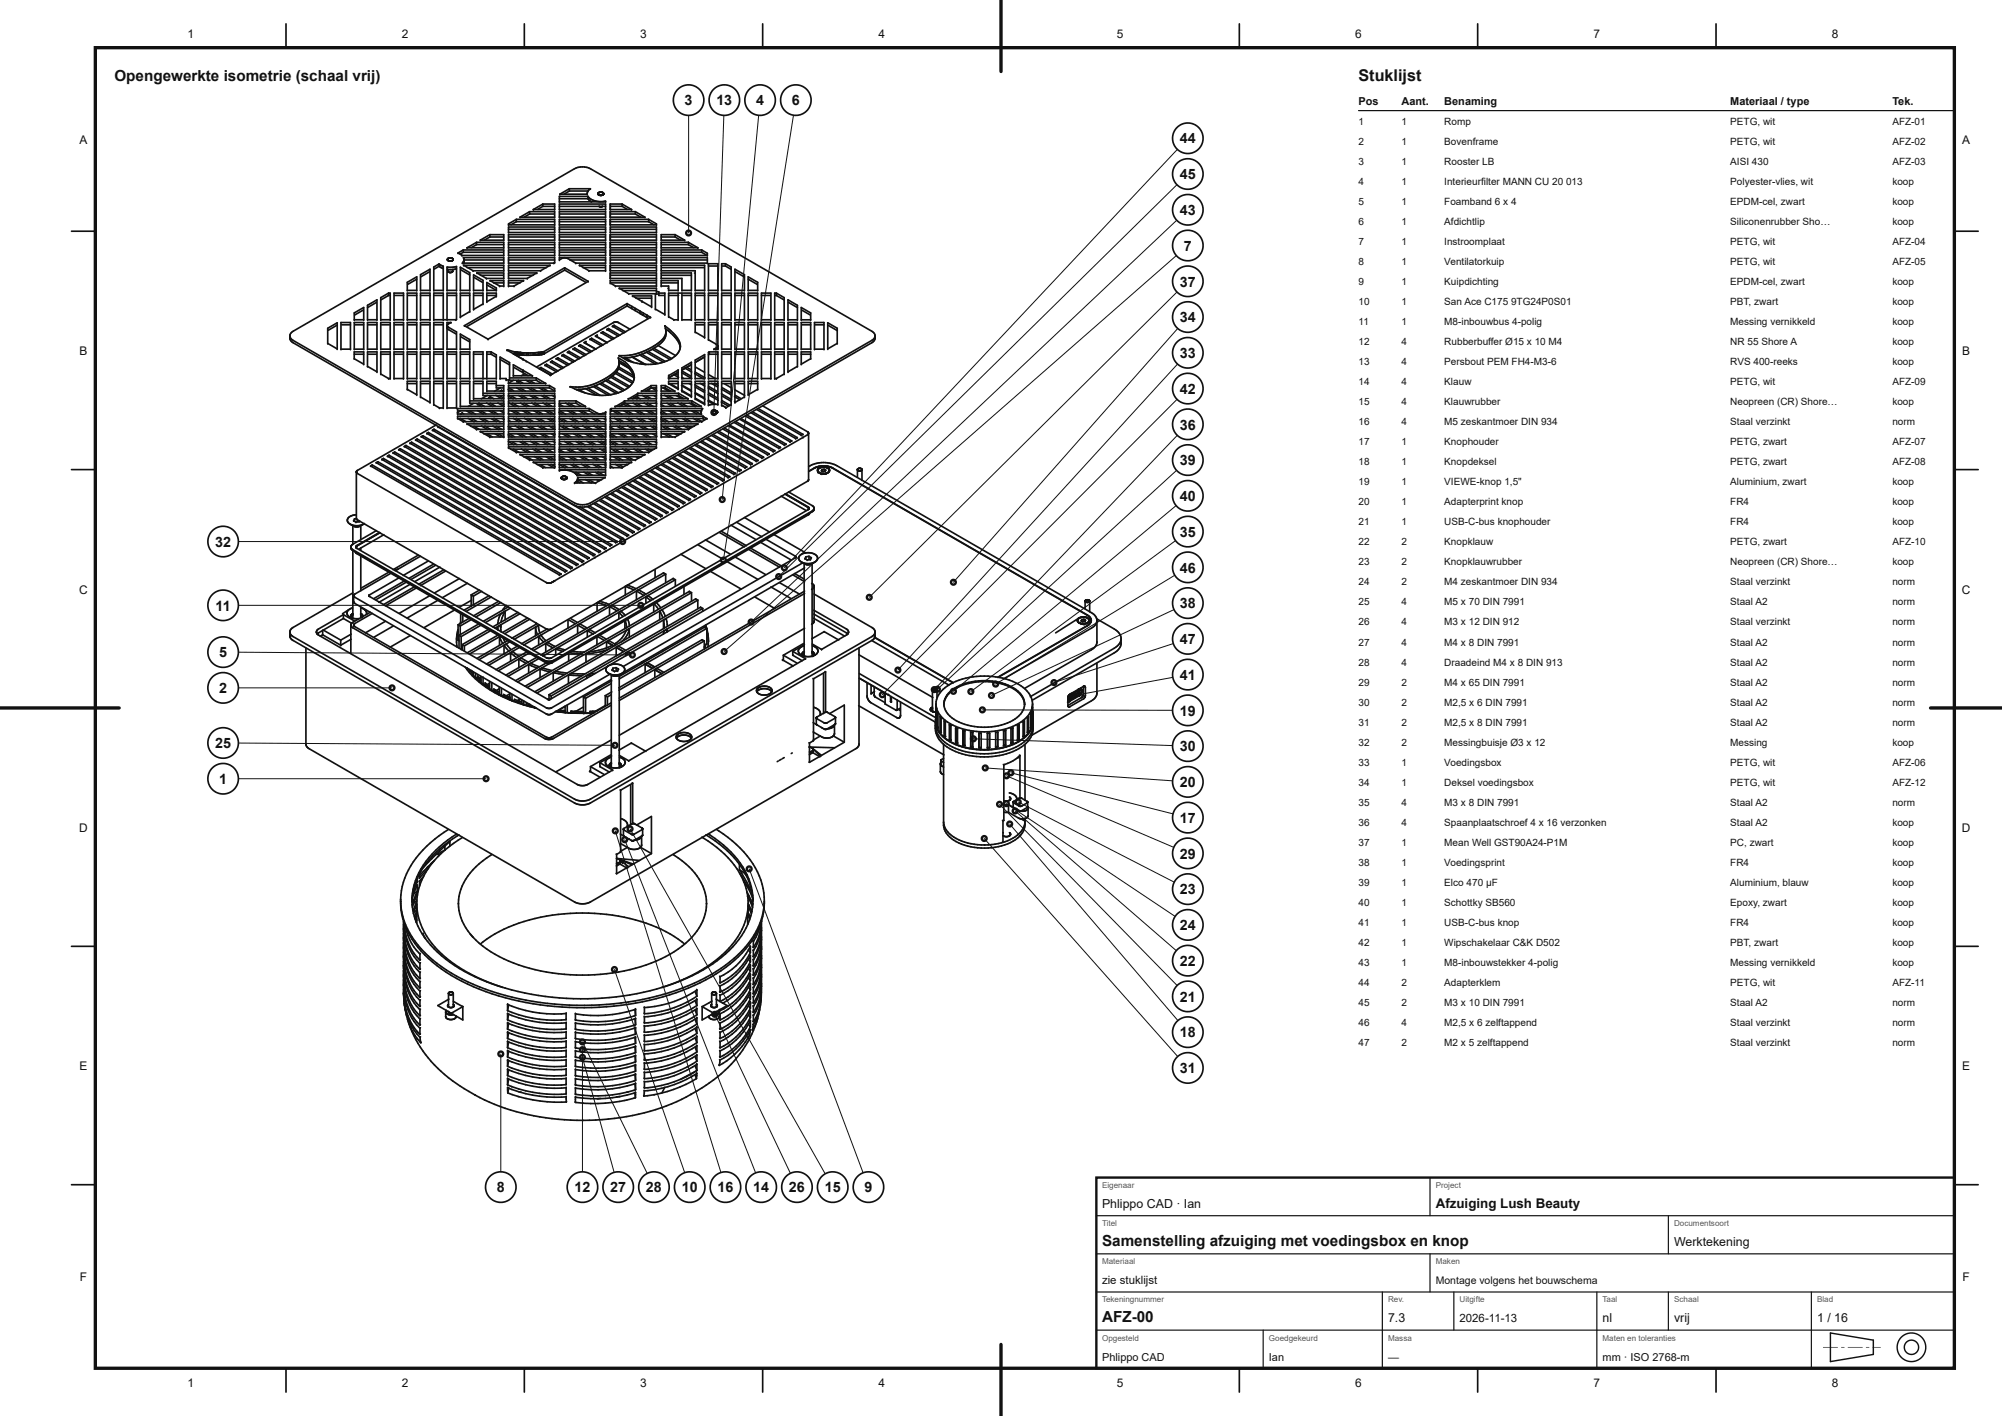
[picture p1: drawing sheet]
<svg xmlns="http://www.w3.org/2000/svg" width="420mm" height="297mm" viewBox="0 0 420 297" stroke-linecap="round" stroke-linejoin="round" font-family="sans-serif">
<defs><g id="words">
<text font-size="3.4" fill="#111" x="285" y="17">Stuklijst</text>
<g font-size="3.2" fill="#111">
<text x="24" y="17">Opengewerkte isometrie (schaal vrij)</text>
<text x="231.2" y="261.4">Samenstelling afzuiging met voedingsbox en knop</text>
<text x="231.2" y="277.4">AFZ-00</text>
</g>
<g font-size="3" fill="#111">
<text x="143.6" y="22.1">3</text>
<text x="150.3" y="22.1">13</text>
<text x="158.6" y="22.1">4</text>
<text x="166.1" y="22.1">6</text>
<text x="247.5" y="30.1">44</text>
<text x="247.5" y="37.6">45</text>
<text x="247.5" y="45.1">43</text>
<text x="248.4" y="52.6">7</text>
<text x="247.5" y="60.1">37</text>
<text x="247.5" y="67.6">34</text>
<text x="247.5" y="75.1">33</text>
<text x="247.5" y="82.6">42</text>
<text x="247.5" y="90.1">36</text>
<text x="247.5" y="97.6">39</text>
<text x="247.5" y="105.1">40</text>
<text x="247.5" y="112.6">35</text>
<text x="45.1" y="114.7">32</text>
<text x="247.5" y="120.1">46</text>
<text x="45.2" y="128.1">11</text>
<text x="247.5" y="127.6">38</text>
<text x="46" y="137.9">5</text>
<text x="247.5" y="135.1">47</text>
<text x="247.5" y="142.6">41</text>
<text x="46" y="145.4">2</text>
<text x="247.5" y="150.1">19</text>
<text x="45.1" y="156.9">25</text>
<text x="247.5" y="157.6">30</text>
<text x="46" y="164.4">1</text>
<text x="247.5" y="165.1">20</text>
<text x="247.5" y="172.6">17</text>
<text x="247.5" y="180.1">29</text>
<text x="247.5" y="187.6">23</text>
<text x="247.5" y="195.1">24</text>
<text x="247.5" y="202.6">22</text>
<text x="247.5" y="210.1">21</text>
<text x="247.5" y="217.6">18</text>
<text x="247.5" y="225.1">31</text>
<text x="104.2" y="250.1">8</text>
<text x="120.5" y="250.1">12</text>
<text x="128" y="250.1">27</text>
<text x="135.5" y="250.1">28</text>
<text x="143" y="250.1">10</text>
<text x="150.5" y="250.1">16</text>
<text x="158" y="250.1">14</text>
<text x="165.5" y="250.1">26</text>
<text x="173" y="250.1">15</text>
<text x="181.4" y="250.1">9</text>
</g>
<text font-size="2.8" fill="#111" x="301.2" y="253.4">Afzuiging Lush Beauty</text>
<g font-size="2.6" fill="#111">
<text x="231.2" y="253.4">Phlippo CAD · Ian</text>
<text x="351.2" y="261.4">Werktekening</text>
<text x="291.2" y="277.4">7.3</text>
<text x="336.2" y="277.4">nl</text>
<text x="351.2" y="277.4">vrij</text>
<text x="381.2" y="277.4">1 / 16</text>
</g>
<g font-size="2.5" fill="#111">
<text x="39.3" y="8">1</text>
<text x="84.3" y="8">2</text>
<text x="134.3" y="8">3</text>
<text x="184.3" y="8">4</text>
<text x="234.3" y="8">5</text>
<text x="284.3" y="8">6</text>
<text x="334.3" y="8">7</text>
<text x="384.3" y="8">8</text>
<text x="16.7" y="30.2">A</text>
<text x="411.7" y="30.2">A</text>
<text x="16.7" y="74.5">B</text>
<text x="411.7" y="74.5">B</text>
<text x="16.6" y="124.5">C</text>
<text x="411.6" y="124.5">C</text>
<text x="16.6" y="174.5">D</text>
<text x="411.6" y="174.5">D</text>
<text x="16.7" y="224.5">E</text>
<text x="411.7" y="224.5">E</text>
<text x="16.7" y="268.7">F</text>
<text x="411.7" y="268.7">F</text>
<text x="39.3" y="291">1</text>
<text x="84.3" y="291">2</text>
<text x="134.3" y="291">3</text>
<text x="184.3" y="291">4</text>
<text x="234.3" y="291">5</text>
<text x="284.3" y="291">6</text>
<text x="334.3" y="291">7</text>
<text x="384.3" y="291">8</text>
</g>
<g font-size="2.4" fill="#111">
<text x="231.2" y="269.4">zie stuklijst</text>
<text x="306.2" y="277.4">2026-11-13</text>
</g>
<g font-size="2.3" fill="#111">
<text x="285" y="22">Pos</text>
<text x="294" y="22">Aant.</text>
<text x="303" y="22">Benaming</text>
<text x="363" y="22">Materiaal / type</text>
<text x="397" y="22">Tek.</text>
<text x="231.2" y="285.4">Phlippo CAD</text>
<text x="266.2" y="285.4">Ian</text>
<text x="291.2" y="285.4">—</text>
<text x="336.2" y="285.4">mm · ISO 2768-m</text>
</g>
<text font-size="2.2" fill="#111" x="301.2" y="269.4">Montage volgens het bouwschema</text>
<g font-size="2.1" fill="#111">
<text x="285" y="26.2">1</text>
<text x="294" y="26.2">1</text>
<text x="303" y="26.2">Romp</text>
<text x="363" y="26.2">PETG, wit</text>
<text x="397" y="26.2">AFZ-01</text>
<text x="285" y="30.4">2</text>
<text x="285" y="34.6">3</text>
<text x="294" y="30.4">1</text>
<text x="294" y="34.6">1</text>
<text x="303" y="30.4">Bovenframe</text>
<text x="303" y="34.6">Rooster LB</text>
<text x="363" y="30.4">PETG, wit</text>
<text x="363" y="34.6">AISI 430</text>
<text x="397" y="30.4">AFZ-02</text>
<text x="397" y="34.6">AFZ-03</text>
<text x="285" y="38.8">4</text>
<text x="294" y="38.8">1</text>
<text x="303" y="38.8">Interieurfilter MANN CU 20</text>
<text x="328.5" y="38.8">013</text>
<text x="363" y="38.8">Polyester-vlies, wit</text>
<text x="397" y="38.8">koop</text>
<text x="285" y="43">5</text>
<text x="285" y="47.2">6</text>
<text x="294" y="43">1</text>
<text x="294" y="47.2">1</text>
<text x="303" y="43">Foamband 6 x 4</text>
<text x="303" y="47.2">Afdichtlip</text>
<text x="363" y="43">EPDM-cel, zwart</text>
<text x="363" y="47.2">Siliconenrubber Sho…</text>
<text x="397" y="43">koop</text>
<text x="397" y="47.2">koop</text>
<text x="285" y="51.4">7</text>
<text x="294" y="51.4">1</text>
<text x="303" y="51.4">Instroomplaat</text>
<text x="363" y="51.4">PETG, wit</text>
<text x="397" y="51.4">AFZ-04</text>
<text x="285" y="55.6">8</text>
<text x="285" y="59.8">9</text>
<text x="294" y="55.6">1</text>
<text x="294" y="59.8">1</text>
<text x="303" y="55.6">Ventilatorkuip</text>
<text x="303" y="59.8">Kuipdichting</text>
<text x="363" y="55.6">PETG, wit</text>
<text x="363" y="59.8">EPDM-cel, zwart</text>
<text x="397" y="55.6">AFZ-05</text>
<text x="397" y="59.8">koop</text>
<text x="285" y="64">10</text>
<text x="294" y="64">1</text>
<text x="303" y="64">San Ace C175</text>
<text x="317" y="64">9TG24P0S01</text>
<text x="363" y="64">PBT, zwart</text>
<text x="397" y="64">koop</text>
<text x="285" y="68.2">11</text>
<text x="294" y="68.2">1</text>
<text x="303" y="68.2">M8-inbouwbus 4-polig</text>
<text x="363" y="68.2">Messing vernikkeld</text>
<text x="397" y="68.2">koop</text>
<text x="285" y="72.4">12</text>
<text x="285" y="76.6">13</text>
<text x="294" y="72.4">4</text>
<text x="294" y="76.6">4</text>
<text x="303" y="72.4">Rubberbuffer Ø15 x 10 M4</text>
<text x="303" y="76.6">Persbout PEM FH4-M3-6</text>
<text x="363" y="72.4">NR 55 Shore A</text>
<text x="363" y="76.6">RVS 400-reeks</text>
<text x="397" y="72.4">koop</text>
<text x="397" y="76.6">koop</text>
<text x="285" y="80.8">14</text>
<text x="294" y="80.8">4</text>
<text x="303" y="80.8">Klauw</text>
<text x="363" y="80.8">PETG, wit</text>
<text x="397" y="80.8">AFZ-09</text>
<text x="285" y="85">15</text>
<text x="285" y="89.2">16</text>
<text x="294" y="85">4</text>
<text x="294" y="89.2">4</text>
<text x="303" y="85">Klauwrubber</text>
<text x="303" y="89.2">M5 zeskantmoer DIN 934</text>
<text x="363" y="85">Neopreen (CR) Shore…</text>
<text x="363" y="89.2">Staal verzinkt</text>
<text x="397" y="85">koop</text>
<text x="397" y="89.2">norm</text>
<text x="285" y="93.4">17</text>
<text x="294" y="93.4">1</text>
<text x="303" y="93.4">Knophouder</text>
<text x="363" y="93.4">PETG, zwart</text>
<text x="397" y="93.4">AFZ-07</text>
<text x="285" y="97.6">18</text>
<text x="285" y="101.8">19</text>
<text x="294" y="97.6">1</text>
<text x="294" y="101.8">1</text>
<text x="303" y="97.6">Knopdeksel</text>
<text x="303" y="101.8">VIEWE-knop 1,5&quot;</text>
<text x="363" y="97.6">PETG, zwart</text>
<text x="363" y="101.8">Aluminium, zwart</text>
<text x="397" y="97.6">AFZ-08</text>
<text x="397" y="101.8">koop</text>
<text x="285" y="106">20</text>
<text x="294" y="106">1</text>
<text x="303" y="106">Adapterprint knop</text>
<text x="363" y="106">FR4</text>
<text x="397" y="106">koop</text>
<text x="285" y="110.2">21</text>
<text x="294" y="110.2">1</text>
<text x="303" y="110.2">USB-C-bus knophouder</text>
<text x="363" y="110.2">FR4</text>
<text x="397" y="110.2">koop</text>
<text x="285" y="114.4">22</text>
<text x="285" y="118.6">23</text>
<text x="294" y="114.4">2</text>
<text x="294" y="118.6">2</text>
<text x="303" y="114.4">Knopklauw</text>
<text x="303" y="118.6">Knopklauwrubber</text>
<text x="363" y="114.4">PETG, zwart</text>
<text x="363" y="118.6">Neopreen (CR) Shore…</text>
<text x="397" y="114.4">AFZ-10</text>
<text x="397" y="118.6">koop</text>
<text x="285" y="122.8">24</text>
<text x="294" y="122.8">2</text>
<text x="303" y="122.8">M4 zeskantmoer DIN 934</text>
<text x="363" y="122.8">Staal verzinkt</text>
<text x="397" y="122.8">norm</text>
<text x="285" y="127">25</text>
<text x="285" y="131.2">26</text>
<text x="294" y="127">4</text>
<text x="294" y="131.2">4</text>
<text x="303" y="127">M5 x 70 DIN 7991</text>
<text x="303" y="131.2">M3 x 12 DIN 912</text>
<text x="363" y="127">Staal A2</text>
<text x="363" y="131.2">Staal verzinkt</text>
<text x="397" y="127">norm</text>
<text x="397" y="131.2">norm</text>
<text x="285" y="135.4">27</text>
<text x="294" y="135.4">4</text>
<text x="303" y="135.4">M4 x 8 DIN 7991</text>
<text x="363" y="135.4">Staal A2</text>
<text x="397" y="135.4">norm</text>
<text x="285" y="139.6">28</text>
<text x="285" y="143.8">29</text>
<text x="294" y="139.6">4</text>
<text x="294" y="143.8">2</text>
<text x="303" y="139.6">Draadeind M4 x 8 DIN 913</text>
<text x="303" y="143.8">M4 x 65 DIN 7991</text>
<text x="363" y="139.6">Staal A2</text>
<text x="363" y="143.8">Staal A2</text>
<text x="397" y="139.6">norm</text>
<text x="397" y="143.8">norm</text>
<text x="285" y="148">30</text>
<text x="294" y="148">2</text>
<text x="303" y="148">M2,5 x 6 DIN 7991</text>
<text x="363" y="148">Staal A2</text>
<text x="397" y="148">norm</text>
<text x="285" y="152.2">31</text>
<text x="294" y="152.2">2</text>
<text x="303" y="152.2">M2,5 x 8 DIN 7991</text>
<text x="363" y="152.2">Staal A2</text>
<text x="397" y="152.2">norm</text>
<text x="285" y="156.4">32</text>
<text x="285" y="160.6">33</text>
<text x="294" y="156.4">2</text>
<text x="294" y="160.6">1</text>
<text x="303" y="156.4">Messingbuisje Ø3 x 12</text>
<text x="303" y="160.6">Voedingsbox</text>
<text x="363" y="156.4">Messing</text>
<text x="363" y="160.6">PETG, wit</text>
<text x="397" y="156.4">koop</text>
<text x="397" y="160.6">AFZ-06</text>
<text x="285" y="164.8">34</text>
<text x="294" y="164.8">1</text>
<text x="303" y="164.8">Deksel voedingsbox</text>
<text x="363" y="164.8">PETG, wit</text>
<text x="397" y="164.8">AFZ-12</text>
<text x="285" y="169">35</text>
<text x="285" y="173.2">36</text>
<text x="294" y="169">4</text>
<text x="294" y="173.2">4</text>
<text x="303" y="169">M3 x 8 DIN 7991</text>
<text x="303" y="173.2">Spaanplaatschroef 4 x 16 verzonken</text>
<text x="363" y="169">Staal A2</text>
<text x="363" y="173.2">Staal A2</text>
<text x="397" y="169">norm</text>
<text x="397" y="173.2">koop</text>
<text x="285" y="177.4">37</text>
<text x="294" y="177.4">1</text>
<text x="303" y="177.4">Mean Well GST90A24-P1M</text>
<text x="363" y="177.4">PC, zwart</text>
<text x="397" y="177.4">koop</text>
<text x="285" y="181.6">38</text>
<text x="285" y="185.8">39</text>
<text x="294" y="181.6">1</text>
<text x="294" y="185.8">1</text>
<text x="303" y="181.6">Voedingsprint</text>
<text x="303" y="185.8">Elco 470 µF</text>
<text x="363" y="181.6">FR4</text>
<text x="363" y="185.8">Aluminium, blauw</text>
<text x="397" y="181.6">koop</text>
<text x="397" y="185.8">koop</text>
<text x="285" y="190">40</text>
<text x="294" y="190">1</text>
<text x="303" y="190">Schottky SB560</text>
<text x="363" y="190">Epoxy, zwart</text>
<text x="397" y="190">koop</text>
<text x="285" y="194.2">41</text>
<text x="294" y="194.2">1</text>
<text x="303" y="194.2">USB-C-bus knop</text>
<text x="363" y="194.2">FR4</text>
<text x="397" y="194.2">koop</text>
<text x="285" y="198.4">42</text>
<text x="285" y="202.6">43</text>
<text x="294" y="198.4">1</text>
<text x="294" y="202.6">1</text>
<text x="303" y="198.4">Wipschakelaar C&amp;K D502</text>
<text x="303" y="202.6">M8-inbouwstekker 4-polig</text>
<text x="363" y="198.4">PBT, zwart</text>
<text x="363" y="202.6">Messing vernikkeld</text>
<text x="397" y="198.4">koop</text>
<text x="397" y="202.6">koop</text>
<text x="285" y="206.8">44</text>
<text x="294" y="206.8">2</text>
<text x="303" y="206.8">Adapterklem</text>
<text x="363" y="206.8">PETG, wit</text>
<text x="397" y="206.8">AFZ-11</text>
<text x="285" y="211">45</text>
<text x="285" y="215.2">46</text>
<text x="294" y="211">2</text>
<text x="294" y="215.2">4</text>
<text x="303" y="211">M3 x 10 DIN 7991</text>
<text x="303" y="215.2">M2,5 x 6 zelftappend</text>
<text x="363" y="211">Staal A2</text>
<text x="363" y="215.2">Staal verzinkt</text>
<text x="397" y="211">norm</text>
<text x="397" y="215.2">norm</text>
<text x="285" y="219.4">47</text>
<text x="294" y="219.4">2</text>
<text x="303" y="219.4">M2 x 5 zelftappend</text>
<text x="363" y="219.4">Staal verzinkt</text>
<text x="397" y="219.4">norm</text>
</g>
<g font-size="1.7" fill="#555">
<text x="231.2" y="249.2">Eigenaar</text>
<text x="301.2" y="249.2">Project</text>
<text x="231.2" y="257.2">Titel</text>
<text x="351.2" y="257.2">Documentsoort</text>
<text x="231.2" y="265.2">Materiaal</text>
<text x="301.2" y="265.2">Maken</text>
<text x="231.2" y="273.2">Tekeningnummer</text>
<text x="291.2" y="273.2">Rev.</text>
<text x="306.2" y="273.2">Uitgifte</text>
<text x="336.2" y="273.2">Taal</text>
<text x="351.2" y="273.2">Schaal</text>
<text x="381.2" y="273.2">Blad</text>
<text x="231.2" y="281.2">Opgesteld</text>
<text x="266.2" y="281.2">Goedgekeurd</text>
<text x="291.2" y="281.2">Massa</text>
<text x="336.2" y="281.2">Maten en toleranties</text>
</g>
</g></defs>
<g fill="none" stroke="#111" stroke-width=".35">
<path d="M64.2 135.9v20.2M67.7 132.2v1.1M67.8 132.1l3.7 2.2M71.5 134.3v1.2M73.7 133l-2.2 1.3M73.8 129.5h.1M73.8 129.5v.1M73.8 129.6h.1M73.9 129.2l-.1 .3M73.9 129.2v.5M74 129l-.1 .2M75.7 129l.2 .2"/>
<path d="M75.8 129.2v.3M75.9 129.2v.3M75.9 129.2v.4M164.3 137.4l2.9 1.7M164.3 137.4v1.1M168.5 137.5v.1M168.5 137.1v.6M168.6 135l-4.3 2.4M168.6 137l-.1 .2v.3M168.7 137h-.1M170.4 137l.1 .1M170.5 137.1l.1 .1"/>
<path d="M170.5 137.1v.6M170.6 137.2l-.1 .4M170.6 137.2v.3M172.9 132.5l3.1 1.7M172.9 132.5l-2.6 1.5M172.9 132.5v.1M180.2 135.9v20.2M64.2 156.1a1.16 1.16 0 0 0 .7 1l55.6 32.1a3.7 3.7 0 0 0 3.4 0l55.6-32.1a1.16 1.16 0 0 0 .7-1M64.2 156v.1M128.2 158.3l-4.3 2.5M132.4 155.8l3.1 1.8M132.4 155.8l-2.6 1.6"/>
<path d="M132.4 155.8v.2M163.3 159.6l-.3 .2M163.9 159.3l-.4 .2M164.5 158.9l-.4 .2M166.2 157.9l-.2 .2M169.7 156.7l5.4 .1M169.7 155.8h.1M169.7 159.8l.1 .1M169.8 156.7l.6 .2 1.9 1.5M169.8 155.8v4.1M170.3 157.6l-.5 .1M170.3 157.6l.2 .1"/>
<path d="M170.3 157.6v.1M170.4 157l1.7 1.6M170.4 157.8l1.5 .9M170.5 157l.1 .3M170.5 157.7l-.7 .4M170.5 157.7v.2l-.7 .4M170.6 155.3l.1 .1M170.6 142.3l.1 .1M170.6 157.2v.1M170.6 157.3l-.2 .4M170.7 155.4l-.9 .4M170.7 142.4v13"/>
<path d="M172.1 154.4l-1.4 .8M172.8 141.3v8.4M173.1 140.9h.1M173.2 140.9l-2.5 1.5M173.2 140.9v8.4M174 149.7l3.1-1.8v7.8M174.8 154.3l2.3 1.4M177.1 155.7l-7.3 4.2M180.2 156v.1M123.9 160.8l2.8 1.6M123.9 160.8v1.1M128 160.8h.1"/>
<path d="M128 160.8v.1M128 160.9h.1M128.1 160.5l-.1 .3M128.1 160.5v.5M128.2 160.3l-.1 .2M129.3 179.1l.1 .1M129.4 179.2v4.1M129.9 160.3l.2 .2M130.1 160.5h.1M130.1 160.5v.5M130.1 160.5v.3M130.1 178.7h.1"/>
<path d="M130.1 165.7h.1M130.1 160.5v.4M130.1 160.8v.1M130.1 160.8h.1M130.2 178.7l-.8 .5M130.2 165.7v13M131.7 177.7l-1.5 .9M132.3 164.6v8.4M132.6 164.2l.1 .1M132.7 164.3l-2.5 1.4M132.7 164.3v8.4M133.5 173.1l3.2-1.8v7.7"/>
<path d="M134.3 177.7l2.4 1.3M136.7 179l-7.3 4.3M129.3 183.2l.1 .1M129.7 180.1l2.9 1.3M129.8 180.2l2.1 1.6M129.8 180.9l-.5 .2M129.8 180.9l.3 .2M129.8 180.9l-.4 .4M129.8 180.9v.1M129.9 181l-.6 .5M129.9 181l-.3 .4M130 181.2l1.5 .8"/>
<path d="M130 180.3l.6 .8M130.1 180.9l-.2 .1M130.1 181.1l-.7 .4M130.1 181.1v.1l-.8 .5M130.1 180.4v.4M130.1 180.7l-.1 .3M134.2 180.5l-4.9-.4 3.5 1.1"/>
</g>
<g fill="#111">
<circle cx="171.9" cy="158.7" r=".17"/>
<circle cx="130.1" cy="180.4" r=".17"/>
<circle cx="130.1" cy="180.7" r=".17"/>
<circle cx="131.5" cy="182" r=".17"/>
</g>
<g fill="none" stroke="#111" stroke-width=".35">
<path d="M119.4 39.6h4.4M119.4 39.6l-1.9 1.1M119.4 39.6v.5M123.8 39.6l-.4 .4-.2 .6M123.8 39.6v.1M87.4 58.6l-1.9 1.1M90.1 57l-1.9 1.1M92.1 55.9l.9 .4M92.1 55.4l-1.1 .6v5M92.1 55.9l-1 .5M92.1 55.4l.9 .4v5.2M92.1 55.4v.5"/>
<path d="M93.9 54.4a.68 .68 0 0 1 1.2 0M93.9 54.4a.68 .68 0 0 0 1.2 0M93.9 54.4v.2M95.1 54.4v.2M95.8 56.4l-2 .1M96.1 53.1l.8 .5M96.1 53.1v.1M96.7 56.6l1.8 1.1M96.9 53.6h8.8M96.9 53.6v.1M97 55.2h8.7M97 55.2v.1"/>
<path d="M97.2 52.9l-.7 .4M97.2 52.9h8.3M97.2 52.4h8.5v1.3M97.2 52.4l-1.1 .7M97.2 52.4v.5M97.2 54h8.5v1.3M97.2 54l.1 .4M97.2 54v.2M97.3 55.6h8.4v1.3M97.3 55.6l1.9 1.2M97.3 55.6v.2M97.3 54.4v.8"/>
<path d="M97.3 54.4l-.3 .8M97.4 54.5h8.3M98 56.1h7.5M98 52h7.7M98 52v.1M99.2 56.8h6.5M99.2 56.8v.1M99.3 58.1l1.9 1.1M100 51.3l-1.1 .6M100 51.3h5.7M100 50.8h5.7v1.3M100 50.8l-2 1.2"/>
<path d="M100 50.8v.5M100 57.3h5.7v1.2M100 57.3l2 1.1M100 57.3v.1M100.8 50.4h4.9M100.8 50.4v.1M100.8 57.7h4.7M102 58.4h3.7M102 58.4v.1M102.1 59.8l2 1.1h-2M102.8 49.7l-1.1 .6M102.8 49.7h2.9"/>
<path d="M102.8 49.2h2.9v1.3M102.8 49.2l-2 1.2M102.8 49.2v.5M102.8 58.9h2.9v1.2M102.8 58.9l2 1.1M102.8 58.9v.1M103.5 59.3h2.2M106.7 48.9v-1.3h9.7v1.3M106.7 50.5v-1.3h9.7v1.3M106.7 52.1v-1.3h9.7v1.3M106.7 53.7v-1.3h9.7v1.3M106.7 59.3h2.4"/>
<path d="M106.7 51.3h9.7M106.7 48.1h9.7M106.7 54.5h9.7M106.7 55.2h9.5M106.7 56.8h6.7M106.7 58.4h3.9M106.7 50.4h9.7M106.7 52h9.7M106.7 47.2h9.7M106.7 48.8h9.7M106.7 53.6h9.7M106.8 49.7h9.6"/>
<path d="M106.8 56.1h7.9M106.8 57.7h5.1M106.8 52.9h9.6M108.3 46l-1.6 1v.3M108.3 46.5l-1.1 .7M108.3 46.5h8.1M108.3 46h8.1v1.3M108.3 46v.5M109.1 45.6h7.3M109.1 45.6v.1M109.8 58.9h-3.1v1.2M109.8 58.9l-2 1.1"/>
<path d="M109.8 58.9v.1M110.6 58.4v.1M111.1 44.9l-1.1 .6M111.1 44.9h5.1M111.1 44.4h5.3v1.3M111.1 44.4l-2 1.2M111.1 44.4v.5M111.9 44h4.5M111.9 44v.1M112.6 57.3h-5.9v1.2M112.6 57.3l-2 1.1M112.6 57.3v.1"/>
<path d="M113.4 56.8v.1M113.9 43.3l-1.1 .6M113.9 43.3h2.5M113.9 42.8h2.5v1.3M113.9 42.8l-2 1.2M113.9 42.8v.5M115.4 55.6h-8.7v1.3M115.4 55.7l-2 1.1M115.4 55.7v.1M116.2 55.2v.1M116.4 55.2v-1.2h-9.7v1.3M116.4 55.1l-.2 .1"/>
<path d="M117.3 44.1v-1.3h9.7v1.3M117.3 45.7v-1.3h9.7v1.3M117.3 47.3v-1.3h9.7v1.3M117.3 48.9v-1.3h9.7v1.3M117.3 50.5v-1.3h9.7v1.3M117.3 52.1v-1.3h9.7v1.3M117.3 53.7v-1.3h9.7v1.3M117.3 54.6v-.6h9.7v1.3M117.3 43.3h9.7M117.3 46.5h9.7M117.3 51.3h9.7M117.3 41.7h6"/>
<path d="M117.3 48.1h9.7M117.3 44h9.7M117.3 45.6h9.7M117.3 50.4h9.7M117.3 52h9.7M117.3 42.3h9.7M117.3 47.2h9.7M117.3 48.8h9.7M117.3 53.6h9.7M117.3 54.5l.8-.4h.6l2.1 1.1M117.5 40.7v.2M117.5 49.7h9.4"/>
<path d="M117.5 44.9h9.4M117.5 52.9h9.5M118.5 56.7l4.4 2.5M118.5 56.7l-20.6 11.8M118.5 56.2l4.9 2.8M118.5 56.2l-21.1 12.1M118.5 56.2v.5M119.4 40.1l-1.1 .6M119.4 40.1h4M119.5 54.5h7.5M120.8 55.2h6.2M120.8 55.2v.1"/>
<path d="M121.6 55.6h5.4v1.3M121.6 55.6l2 1.2M121.6 55.6v.2M122.3 56.1h4.6M123.2 40.6l-5.7 .1M123.2 40.6v.3M123.3 41.7l.8 .7M123.3 41.2h-6v1.3M123.3 41.2a3.6 3.6 0 0 0 3.7 1v.3M123.3 41.2v.5M123.4 59l-21 12.2M123.4 59v.1"/>
<path d="M123.6 56.8h3.4M123.6 56.8v.1M125.4 40.6a.69 .69 0 0 1 1.2 0M125.4 40.6a.68 .68 0 0 0 1.2 0M125.4 40.6v.2M126.6 40.6v.2M128 58.5v-1.2h9.7v2.8M128 48.9v-1.3h9.7v1.3M128 50.5v-1.3h9.7v1.3M128 52.1v-1.3h9.7v1.3M128 53.7v-1.3h9.7v1.3M128 55.3v-1.3h9.7v1.3"/>
<path d="M128 56.9v-1.3h9.7v1.3M128 49.7h9.6M128 46.5h8.1M128 48.1h9.7M128 54.5h9.7M128 55.2h9.7M128 56.8h9.7M128 58.4h9.7M128 44h4.5M128 45.6h7.3M128 50.4h9.7M128 52h9.7"/>
<path d="M128 47.2h9.7M128 48.8h9.7M128 53.6h9.7M128 59.4l1.1 .6M128.2 43.3h2.3M128.2 56.1h9.4M128.2 57.7h9.4M128.2 59.3h9.4M128.2 44.9h5.1M128.2 51.3h9.5M128.2 52.9h9.4M130.5 43.3l1.1 .6"/>
<path d="M130.5 42.8h-2.5v1.3M130.5 42.8l2 1.2M130.5 42.8v.5M132.5 44v.1M133.3 44.9l1.1 .6M133.3 44.4h-5.3v1.3M133.3 44.4v.5M133.3 44.4l2 1.2M135.3 45.6v.1M136.1 46.5l1.1 .7M136.1 46h-8.1v1.3M136.1 46l1.6 1v.3"/>
<path d="M136.1 46v.5M137.7 58.9h-9.7v.6M138.7 56.8h7.1v4.2M138.7 58.4h4.4v2.6M138.7 55.3v-1.3h9.7v1.3M138.7 56.9v-1.3h9.1v5.4M138.7 58.5v-1.2h6.3v3.7M138.7 49.7h2.9M138.7 59.3h3.6M138.7 51.3h5.7M138.7 54.5h9.7M138.7 55.2h9.7"/>
<path d="M138.7 50.4h4.9M138.7 52h7.7M138.7 53.6h9.7M138.8 56.1h8.9M138.8 57.7h6.2M138.8 52.9h8.4M141.6 49.7l1.1 .6M141.6 49.2h-2.9v1.3M141.6 49.2l2 1.2M141.6 49.2v.5M143.6 50.4v.1M144.4 51.3l1.1 .6"/>
<path d="M144.4 50.8h-5.7v1.3M144.4 50.8l2 1.2M144.4 50.8v.5M145.7 57.3h.1M146.4 52v.1M147.2 52.9l1.1 .7M147.2 52.4h-8.5v1.3M147.2 52.4l1.2 .7v.6M147.2 52.4v.5M148.6 55.8h1.9M151.5 55.8h.7M152.2 55.8l1.1 .6"/>
<path d="M152.2 55.3l1.2 .7v5M152.2 55.3h-.8v5.7M152.2 55.3v.5M154.3 57l1.9 1.1M157 58.6l1.8 1.1M60.8 70.4v.5M60.8 70.9a1.16 1.16 0 0 0 .7 1l59 34.1a3.7 3.7 0 0 0 3.4 0l59-34.1a1.16 1.16 0 0 0 .7-1M60.8 70.4a1.16 1.16 0 0 0 .7 1l59 34.1a3.7 3.7 0 0 0 3.4 0l59-34.1a1.16 1.16 0 0 0 .7-1M60.8 70.4a1.16 1.16 0 0 1 .7-.9l59-34.1a3.7 3.7 0 0 1 3.4 0l59 34.1a1.16 1.16 0 0 1 .7 .9M60.8 70.9h.1M68.7 72.1v-3.2l2-1.2v5.6M68.7 72l2 1.2"/>
<path d="M70.7 68.2l-1.9 1.1M71.5 73.4v-5.7h2v5.7M71.5 73.2h2M71.7 68.1h1.8M74.3 75.4v-1.6h2v2.7M74.3 74.3h2M74.3 67.1h2M74.3 73.2h2M74.3 75.2l2 1.2M74.3 67.2v-1.6l2-1.1v2.7M74.3 73.4v-5.7h2v5.7M74.5 68.1h1.8"/>
<path d="M76.2 65l-1.8 1.1M77.1 77v-3.2h2v4.3M77.1 67.2v-3.2l2-1.1v4.3M77.1 73.4v-5.7h2v5.7M77.1 67.1h2M77.1 73.2h2M77.1 76.8l2 1.2M77.2 74.3h1.7M77.2 68.1h1.9M79 63.4l-1.9 1.1M79.9 73.4v-5.7h2v5.7M79.9 78.6v-4.8h2v5.7"/>
<path d="M79.9 74.3h1.8M79.9 67.1h2M79.9 73.2h2M79.9 78.4l1.6 1M80 68.1h1.7M81.5 61.5l-1.6 .9v4.8M81.5 62l-1.5 .9M81.5 62h.4M81.5 61.5h.4v5.7M81.5 79.4h.4M81.5 61.5v.5M81.5 79.4v.1"/>
<path d="M82.7 67.2v-5.7h1.9v5.7M82.7 73.4v-5.7h1.9v5.7M82.7 79.5v-5.7h1.9v5.7M82.7 74.3h1.8M82.7 79.4h1.9M82.7 67.1h1.9M82.7 73.2h1.9M82.8 62h1.8M82.8 68.1h1.8M85.4 61v-1.8l2-1.1v2.9M85.4 67.2v-5.7h2v5.7M85.4 73.4v-5.7h2v5.7"/>
<path d="M85.4 79.5v-5.7h2v5.7M85.4 74.3h1.9M85.4 79.4h2M85.4 67.1h2M85.4 73.2h2M85.4 60.9h2M85.6 62h1.8M85.6 68.1h1.8M88.2 61v-3.4l2-1.1v4.5M88.2 67.2v-5.7h2v5.7M88.2 73.4v-5.7h2v5.7M88.2 79.5v-5.7h2v5.7"/>
<path d="M88.2 62h2M88.2 79.4h2M88.2 67.1h2M88.2 73.2h2M88.2 60.9h2M88.4 74.3h1.7M88.4 68.1h1.8M91 67.2v-5.7h2v5.7M91 73.4v-5.7h2v5.7M91 79.5v-5.7h2v5.7M91 74.3h2M91 79.4h2"/>
<path d="M91 67.1h4.6M91 73.2h2M91 60.9h2M91.1 62h1.7M91.1 68.1h1.7M93.8 61v-5l2-.1v5.1M93.8 79.5v-5.7h2v5.7M93.8 74.3h1.8M93.8 79.4h2M93.8 73.2h2M93.8 60.9h2M93.8 68.3l.3 .4 1.7 .9v3.8"/>
<path d="M93.9 69h.1M93.9 62h1.9M93.9 69l1.8 1.1M94.6 67.7l-.8 .5 .1 .8M94.6 67.7h-.8v5.7M94.6 67.7v.1M95.6 67.1v.1M95.8 67.1v-5.6h-2v5.7M95.8 67l-.2 .1M96.6 61v-4.9l1.9 1.1v3.8M96.6 73.4v-3.3l1.9 1.1v2.2M96.6 79.5v-5.7h1.9v5.7"/>
<path d="M96.6 79.4h1.9M96.6 73.2h1.9M96.6 60.9h1.9M96.7 70.6l1.8 1.1M96.7 74.3h1.7M96.7 62h1.8M97.4 68.3l5 2.9M97.4 68.3v.1M98.5 65.5v-4h-1.9v5.1M98.5 65.4l-1.9 1.1M99.3 61v-3.3l2 1.1v2.2M99.3 79.5v-5.7h2v5.7"/>
<path d="M99.3 74.3h2M99.3 79.4h4.8M99.3 60.9h2M99.5 62h1.7M101.3 63.9v-2.4h-2v3.5M101.3 63.8l-2 1.1M102.1 61v-1.7l2 1.1v.6M102.1 74.3h.9M102.3 62h1.8M102.4 71.2v.1M103 74.3l1.1 .6M103 73.8h-.9v5.7"/>
<path d="M103 73.8l1.1 .6v5.1M103 73.8v.5M104.1 62.3v-.8h-2v1.9M104.1 62.2l-2 1.1M104.8 60h.9M104.8 60v.1M104.9 75.4l2 1.1M104.9 79.5v-4.6l2 1.1v3.8h5.6M104.9 79.4h1.3v.4M106.2 79.7h.5v.8M106.4 73.4l9.1 5.3M106.4 73.4v.2"/>
<path d="M106.5 73.4l1.4 .4M106.5 73.4h-.1M106.5 73.4v.1M106.7 60h1.1M106.9 79.3h5.6M107.6 74.1l2.1 1.3M107.7 78.8h4M107.7 79.8l-1 .6h7.8M107.8 74.2l.1 .1M107.8 77l1.8 1.1M107.8 60v.1M107.9 74.3h.1"/>
<path d="M107.9 73.8h.1M107.9 73.8v.5M108 74.3h.1M108 73.8h.1M108 73.8v.5M108.1 74.3h.2M108.1 73.8h.1M108.1 73.8v.5M108.1 73.8h.2M108.3 74.3l.1 .1M108.3 73.8l.1 .1M108.3 73.8v.5"/>
<path d="M108.4 74.4h.2M108.4 73.9h.2M108.4 73.9v.5M108.6 73.9h.1M108.6 73.9v.5M108.6 74.4h.3M108.6 74.4h.1M108.6 73.9h.3M108.8 79.8l-.4 .2M108.8 79.8l.9 .6M108.8 79.8v.3M108.9 74.4h.1"/>
<path d="M108.9 73.9v.5M108.9 74.4h.2M108.9 73.9h.1M108.9 73.9l.4 .1M109.2 74v.4l.2 .1M109.2 74l-.1 .4M109.2 74h.1M109.3 74h.1M109.3 74v.5M109.4 74.5h.1M109.4 74h-.1M109.4 74h.1"/>
<path d="M109.4 74v.5M109.5 74.5h.2M109.5 74h.2M109.5 74v.5M109.7 74.5h.7M109.7 74v.5M109.7 74h.7M109.7 77.6v.5M109.7 77.7h.1M109.7 77.6l-2-1.1v2.4M109.7 78.1l1.1 .7M109.7 77.7l2 1.1"/>
<path d="M109.7 77.7v.4M109.7 75.4v.1M110 78.4l-.6 .4M110.3 79.8l1.2 .6M110.4 75.8v.1M110.4 74.5h.5M110.4 74h.5M110.4 74v.5M110.9 74v.5M111.1 79.8l1.1 .6M111.6 74h.1M111.7 78.8v.1"/>
<path d="M111.9 74h-1M111.9 74h.1M111.9 74v.5M111.9 74.5h-1M112 74.5h-.1M112 74h.1M112 74h-.1M112 74v.5M112.1 74.5h.1M112.1 74v.5M112.4 74.5h.1M112.5 79.8l1.1 .6"/>
<path d="M112.5 79.3l2 1.1M112.5 79.3v.5M112.9 74.4l-.9 .1M113 74.4h.1M113 74.4h-.1M113 74.4v-.5l-.1 .5M113.1 73.9l-1 .1M113.1 73.9v.5M113.1 77.3l2.5 1.4M113.1 77.3v.1M113.4 74.4h.2M113.4 74.4h-.3"/>
<path d="M113.4 73.9h-.3M113.4 73.9h.2M113.4 73.9v.5M113.5 77.1l-.4 .2M113.5 77.1l2.4 1.4M113.5 77.1v.3M113.6 73.9v.5M113.6 74.3v.1M113.6 73.9h.1M113.6 73.9v.4M113.8 74.3h-.2M113.8 73.8h.3l-.1 .5"/>
<path d="M113.8 73.8l-.2 .1M113.8 73.8v.5M114 74.3h-.2M114 74.3h.1M114 74.3v-.5v.5M114.3 76.6l2.4 1.4M114.3 76.6v.1M114.7 76.4l-.4 .2M114.7 76.4l2.4 1.4M114.7 76.4v.3M115.5 75.9l2.4 1.4M115.5 75.9v.1"/>
<path d="M115.8 75.7l-.3 .2M115.8 75.7l2.5 1.4M115.8 75.7v.3M116.7 75.2l2.4 1.4M116.7 75.2v.1M117 75l-.3 .2M117 75l2.4 1.4M117 75v.4M117.9 74.6l2.4 1.4M117.9 74.6v.1M118.2 74.4l-.3 .2M118.2 74.4l2.4 1.4"/>
<path d="M118.2 74.4v.3M119 73.9l2.5 1.4M119 73.9v.1M119.4 73.7l-.4 .2M119.4 73.7l2.4 1.4M119.4 73.7v.3M120.2 73.2l2.4 1.4M120.2 73.2v.1M120.6 73l-.4 .2M120.6 73l2.4 1.4M120.6 73v.3M121.4 72.5l2.4 1.4"/>
<path d="M121.4 72.5v.1M121.7 72.3v.3M121.7 72.3l-.3 .2M121.7 72.3l2.5 1.4M122.5 71.9l2.5 1.3M122.6 71.8l2.4 1.4M122.6 71.8l.3-.2v.4M122.6 71.8v.1M123.8 71.2l2.4 1.3M123.8 71.2v.1M124.1 71v.3M124.1 71l-.3 .2"/>
<path d="M124.1 71l2.4 1.4M124.9 70.5l2.5 1.4M124.9 70.5v.1M124.9 70.5l.4-.2v.3M126.1 69.8l2.5 1.4M126.1 69.8v.1M126.5 69.6l-.4 .2M126.5 69.6l2.4 1.4M126.5 69.6v.3M126.9 79.8l3.8 2.2M127.3 69.1l2.4 1.4M127.3 69.1v.1"/>
<path d="M127.4 79.7l3.5 2M127.6 68.9l-.3 .2M127.6 68.9l2.5 1.4M127.6 68.9v.3M128.1 79.1l3.8 2.2M128.3 78.9l3.8 2.1M128.5 68.4v.1M128.5 68.4l2.4 1.4M128.8 68.2l-.3 .2M128.8 68.2l2.4 1.4M128.8 68.2v.4M129 78.3l3.6 2"/>
<path d="M129.1 60h8.6M129.1 60v.1M129.3 78l3.6 2.1M129.3 78a12.3 12.3 0 0 1-8.4 3.7M129.7 75.1a6.4 6.4 0 0 1 2.6 2 2.78 2.78 0 0 1-1.1 4.6 11.4 11.4 0 0 1-10.6-.1l-1-.5M129.7 75.1l.2 .9M129.7 75.1v.1M129.7 77.3l3.4 2M129.8 75.6l1.3 .8 .8 .8 .8 1.1 .3 1M129.8 77l-.5 1M129.9 76l2.1 1.3M129.9 77l2.9 1.7"/>
<path d="M129.9 74.6v.1M129.9 76l1.9 1.1M129.9 76.4v.1M129.9 76a4.2 4.2 0 0 1-2.5 3.1 11.3 11.3 0 0 1-6.6 2.1l-1.2-.1M129.9 76.5l-.1 .5M129.9 76v.5M129.9 60.5h7.8v1.2h.5M129.9 60.5l2 1.1M129.9 60.5v.1M130.6 61h7.1M131.2 75l1.6 1M131.6 64.2l3.3 1.9 .1-.4"/>
<path d="M131.6 63.7l2.7 1.6v.5l1.7 1M131.6 63.7l-17.5 10.1v.5l17.5-10.1M131.6 63.7v.5M131.9 61.6v.1M131.9 61.6h5.6v3.4M132.2 69.1l-2.5-1.4h-1l-16.1 9.3M132.5 64.2v.5M132.6 74.9l2.7 1.6M132.7 74.9l2.7 1.6M132.7 62.1h4v2.4M132.7 62.1l2 1.1M132.7 62.1v.1"/>
<path d="M133.3 64.7v.5M133.4 62.6h3.3M134.2 74.4l3.3 2M134.3 65.3l1.4 .8M134.6 74.3l3.3 1.9M134.7 63.2v.2M134.7 63.2v.1M134.7 63.2l2 1.2M135.5 73.9l3.7 2.1M135.7 66.1v.5v-.5M135.7 66.1h.1M135.7 66.1l.8 .5"/>
<path d="M136 73.7l3.5 2.1M136.5 66.6l-21 12.2M136.5 66.6v.1M136.8 73.2l3.8 2.2M137.1 73l3.8 2.2M137.5 64.8l2 1.2M137.7 61.2h.5v.8h1.1M138.1 72.5l3.6 2.1M138.2 61.5h1.3v4.6M138.7 60h1.6v1M138.7 60.1v-1.2h3.6v2.1M139.5 68.3l.8 .7a5.1 5.1 0 0 1 2.4 3.8"/>
<path d="M139.5 68.3l.2 1.3M139.5 68.3v.2M139.6 68.9l2.2 2.1 .6 .9 .3 .9M139.7 70h.1M139.7 70a3.8 3.8 0 0 1-2.2 2.9 12.9 12.9 0 0 1-6.7 2.2M139.7 69.6a4.5 4.5 0 0 1-2.8 3.1l-2.2 1.1-1.5 .5-1.7 .3h-1.6M139.7 69.6v.4M140.1 60.5h.2M140.2 79.3l.2 .1M140.3 66.6v-5.1h4.7v5.7M140.3 78.7v.8M140.3 79.4h2"/>
<path d="M140.3 60.9h2M140.3 66.4l1.1 .7M140.3 79.2l.2 .1M140.4 62h2M141.3 78.6l1.1 .6M141.4 67.1h.9M141.4 67.1v.1M141.7 78.4l.5 .3M142.2 78.1l-1.9 1.1M142.3 61.5v5.7M142.3 77.6v1.9M142.3 78.1l-1.9 1.1"/>
<path d="M142.3 77.6l-2 1.2M142.7 72.7a4 4 0 0 1-3 3.1 11.1 11.1 0 0 1-8.5-.4l-1.3-.8M143 78.2l2.1 1.2M143 79.1l.4 .3M143.1 61.5v5.7M143.1 79.4h1.9M143.1 67.1h1.9M143.1 60.9h1.9M143.1 77.9l1.9 1M143.2 62h1.7M143.6 77.2l1.5 .8M144.1 77.1l.8 .4"/>
<path d="M145 76.5l-1.9 1.1 1.9-1.1M145 76v3.5M145.1 76l-2 1.1v2.4M145.7 78.4l1.9 1M145.8 78l2.1 1.2M145.8 67.2v-5.7h2v5.7M145.8 69.8v-2.1h2v3.2M145.8 62h2M145.8 79.4h2M145.8 67.1h2M145.8 60.9h2M145.8 69.7l2 1.1"/>
<path d="M145.9 77l1.9 1.1M146 68.1h1.7M147.7 74.9l-1.8 1.1M147.8 74.9l-1.9 1M147.8 74.4v5.1M147.8 74.4l-2 1.1v4M148.6 61v-5.7h2v5.7M148.6 67.2v-5.7h2v5.7M148.6 71.4v-3.7l2-.1v5.8M148.6 62h1.9M148.6 79.4h2M148.6 67.1h2"/>
<path d="M148.6 60.9h2M148.6 71.3l1.8 1 .2 .3M148.6 78.6l1.5 .8M148.8 68.1h1.7M148.8 73.8l-.2 .1v5.6M148.8 74.3h1.8M148.8 73.8h1.8v5.7M148.8 74.3l-.2 .1M148.8 73.8v.5M149.8 73.2h.8M149.8 73.2v.2M150.5 72.8l-.7 .4"/>
<path d="M150.5 73.2h.1M150.5 72.7v.1M150.6 73.1l-.1 .1M150.6 72.6l-.1 .1M151.4 74.3h2M151.4 67.2v-5.7h2v5.7M151.4 73.4v-5.7h2v5.7M151.4 79.5v-5.7h2v5.7M151.4 79.4h2M151.4 67.1h2M151.4 73.2h2M151.4 60.9h2"/>
<path d="M151.5 62h1.7M151.5 68.1h1.9M154.2 61v-4.5l2 1.1v3.4M154.2 67.2v-5.7h2v5.7M154.2 73.4v-5.7h2v5.7M154.2 79.5v-5.7h2v5.7M154.2 62h2M154.2 68.1h2M154.2 79.4h2M154.2 67.1h2M154.2 73.2h2M154.2 60.9h2"/>
<path d="M154.3 74.3h1.7M157 61v-2.9l1.9 1.1v1.8M157 67.2v-5.7h1.9v5.7M157 73.4v-5.7h1.9v5.7M157 79.5v-5.7h1.9v5.7M157 62h1.8M157 68.1h1.9M157 79.4h1.9M157 67.1h1.9M157 73.2h1.9M157 60.9h1.9M157.1 74.3h1.8"/>
<path d="M159.7 67.2v-5.7h2v5.7M159.7 73.4v-5.7h2v5.7M159.7 79.5v-5.7h2v5.7M159.7 62h1.9M159.7 68.1h1.9M159.7 79.4h2M159.7 67.1h2M159.7 73.2h2M159.9 74.3h1.8M162.5 73.4v-5.7h2v5.7M162.5 79.4h.4M162.5 67.1h2"/>
<path d="M162.5 73.2h2M162.6 62h.3M162.7 74.3h1.8M162.7 68.1h1.8M162.9 62l1.6 .9M162.9 61.5h-.4v5.7M162.9 61.5l1.6 .9v4.8M162.9 61.5v.5M162.9 79.4v.1M164.5 78.6v-4.8h-2v5.7M164.5 78.4l-1.6 1M165.3 67.2v-4.3l2 1.1v3.2"/>
<path d="M165.3 73.4v-5.7h2v5.7M165.3 67.1h2M165.3 73.2h2M165.4 63.4l1.9 1.1M165.4 74.3h1.7M165.4 68.1h1.9M167.3 77v-3.2h-2v4.3M167.3 76.8l-2 1.2M168.1 67.2v-2.7l2 1.1v1.6M168.1 73.4v-5.7h2v5.7M168.1 74.3h2M168.1 67.1h2"/>
<path d="M168.1 73.2h2M168.2 65l1.8 1.1M168.2 68.1h1.9M170.1 75.4v-1.6h-2v2.7M170.1 75.2l-2 1.2M170.9 73.4v-5.7h2v5.7M170.9 73.2h2M171 68.1h1.9M173.7 68.3l1.9 1M175.6 72.1v-3.2l-2-1.2v5.6M175.6 72l-2 1.2M183.6 70.9h.1"/>
<path d="M183.6 70.4v.5M77.7 97.7l39.7 22.9M77.7 97.7v.1M78.1 97.5l-.4 .2M78.1 97.5l39.6 22.9M78.1 97.5v.4M78.9 97l39.6 22.9M78.9 97v.1M79.3 96.8l-.4 .2M79.3 96.8l39.6 22.9M79.3 96.8v.4M80.1 96.4l39.6 22.8"/>
<path d="M80.1 96.4v.1M80.4 96.2l-.3 .2M80.4 96.2l39.7 22.8M80.4 96.2v.3M81.3 95.7l39.6 22.8M81.3 95.7v.1M81.6 95.5l-.3 .2M81.6 95.5l39.6 22.9M81.6 95.5v.3M82.5 95l39.6 22.9M82.5 95v.1M82.8 94.8l-.3 .2"/>
<path d="M82.8 94.8l39.6 22.9M82.8 94.8v.3M83.6 94.3l39.7 22.9M83.6 94.3v.1M84 94.1l-.4 .2M84 94.1l39.6 22.9M84 94.1v.3M84.8 93.6l39.6 22.9M84.8 93.6v.1M85.2 93.4l-.4 .2M85.2 93.4l39.6 22.9M85.2 93.4v.4"/>
<path d="M85.4 81.8v-1.8h2v2.9M85.4 80.5h1.9M85.4 81.7l2 1.1M86 93l39.6 22.8M86 93v.1M86.3 92.8l-.3 .2M86.3 92.8l39.7 22.8M86.3 92.8v.3M87.2 92.3l39.6 22.8M87.2 92.3v.1M87.5 92.1l-.3 .2M87.5 92.1l39.6 22.8"/>
<path d="M87.5 92.1v.3M88.2 83.4v-3.4h2v4.5M88.2 83.3l2 1.1M88.4 80.5h1.7M88.4 91.6l39.6 22.9M88.4 91.6v.1M88.7 91.4l-.3 .2M88.7 91.4l39.6 22.9M88.7 91.4v.3M89.5 90.9l39.7 22.9M89.5 90.9v.1M89.9 90.7l-.4 .2"/>
<path d="M89.9 90.7l39.6 22.9M89.9 90.7v.3M90.7 90.2l39.6 22.9M90.7 90.2v.1M91 85v-5h2v5.7M91 80.5h2M91 84.9l1.2 .7M91.1 90l-.4 .2M91.1 90l39.6 22.9M91.1 90v.4M91.9 89.5l39.6 22.9M91.9 89.5v.2"/>
<path d="M92 89.5h-.1M92.2 85.6h.8M92.2 85.6v.1M93.8 85.7v-5.7h2v5.7M93.8 80.5h1.8M93.8 85.6h2M96 87v-1.3h9.7v1.3M96 87.9v-.6h9.7v2.9M96 86.8h9.7M96 87.8l1.2 .6M96.1 86.2h9.4M96.1 87.8h9.6"/>
<path d="M96.5 87.7l1.3 .8M96.6 86.2l-.7 .4M96.6 80.5h1.8M96.6 85.2h9.1M96.6 86.8l.1 .1M96.6 86.8v.1M97 86.6l-.4 .2M97 86.6l.3 .2M97 86.6v.1M97.2 88.4h8.5M97.2 88.4v.2M97.9 86.2l1.1 .6"/>
<path d="M98 88.9h7.7M98 88.9l2 1.2M98 88.9v.1M98.2 87.7l1.3 .8M98.5 86.1l1.2 .8M98.5 84.1h7.2v1.3M98.7 89.4h6.8M99 87.8l1 .6M99.3 84.6l-1.1 .6M99.3 83.6h6.4M99.5 89.4l1 .6M99.5 80.5h1.8"/>
<path d="M100 90.1h5.7M100 90.1v.1M100.1 86.1l1.3 .8M100.2 84.8l.8 .5M100.2 84.8v.1M100.5 84.6l-.3 .2M100.5 84.6l1.2 .7M100.5 84.6v.3M100.6 87.8l1.2 .7M100.8 90.5h4.9v1.3M100.8 90.5l2 1.2M100.8 90.5v.1"/>
<path d="M100.9 86.2l1.1 .6M101 89.3l1.3 .8M101.3 82.5h4.4v1.2M101.4 87.8l1.1 .6M101.5 91h4M101.7 89.4l1.3 .7M102.1 84.5l1.3 .8M102.1 82h3.6M102.2 91l1.1 .6M102.2 82.9l-1.2 .8M102.3 80.5h1.7M102.5 83.4l.3 .2"/>
<path d="M102.5 83.4v.1M102.6 86.2l1.1 .6M102.8 91.7h2.9M102.8 91.7v.1M102.8 84.6l1.1 .6M102.9 83.2v.3M102.9 83.2l-.4 .2M102.9 83.2l.7 .4M103 87.8l1.1 .6M103.3 86.2l1.1 .6M103.4 89.4l1.3 .7M103.6 87.8l1.3 .7"/>
<path d="M103.8 91l1.1 .6M104 82.9l1.3 .7M104.1 80.9h1.6v1.2M104.1 89.4l1.1 .6M104.4 90.9l1.3 .8M104.5 84.5l1.3 .8M104.8 83l.8 .5M105 81.3l-1.3 .8M105 86.2l.7 .4M105.2 81.9l-.2 .1M105.2 81.9l.3 .1M105.2 81.9v.1"/>
<path d="M105.3 84.6l.4 .3M105.3 87.8l.4 .2M105.5 81.4h-1.4v-1.4h-2v2.1M105.7 84.6h-7.2v-4.6h-1.9v5.4M105.7 83h-4.4v-3h-2v3.7M106.6 81.7l.6 .3M106.6 91.2l.8 .5M106.6 89.5l1 .6M106.6 83.1l1.1 .6M106.6 92.6l1.2 .7M106.6 86.8l.2 .1M106.7 83.7v-1.2h9.7v1.2"/>
<path d="M106.7 85.4v-1.3h9.7v1.3M106.7 87v-1.3h9.7v1.3M106.7 88.6v-1.3h9.7v1.3M106.7 90.2v-1.3h9.7v1.3M106.7 91.8v-1.3h9.7v1.3M106.7 93.4v-1.3h9.7v1.3M106.7 94v-.3h9.7v1.3M106.7 84.6h9.7M106.7 91h9.5M106.7 83h9.7M106.7 87.8h9.5M106.7 88.4h9.7"/>
<path d="M106.7 90.1h9.7M106.7 91.7h9.7M106.7 85.2h9.7M106.7 82h9.7M106.7 83.6h9.7M106.7 93.3h9.7M106.7 86.8h9.7M106.7 93.9l1.6 1M106.7 89.9l.2 .2M106.7 81.4l1.1 .6M106.7 88.2l.4 .2M106.8 81.4h8.5"/>
<path d="M106.8 89.4h9.6M106.8 92.6h9.4M106.8 86.2h9.4M106.8 84.5l1.3 .8M106.9 91l1 .6M107.1 94.2h9.1M107.2 83l1.1 .6M107.3 86.2l1.2 .7M107.4 92.6l1 .7M107.5 84.5l1.3 .8M107.7 87.8l1.2 .6M107.7 94.2l1.2 .7"/>
<path d="M108 86.2l1.1 .6M108.1 89.3l1.2 .8M108.3 94.9h8.1M108.3 94.9v.1M108.3 87.7l1.3 .8M108.3 81.3l1.3 .8M108.4 80l.8 .5M108.4 80v.1M108.5 91l1.1 .6M108.8 83l1.2 .6M108.8 89.4l1.1 .6M109.1 92.6l1 .7"/>
<path d="M109.1 95.3h7.3v1.3M109.1 95.3l2 1.2M109.1 95.3v.1M109.2 81.4l1 .6M109.2 84.5l1.3 .8M109.3 91l1.1 .7M109.4 94.2l1.2 .7M109.5 82.9l1.2 .8M109.6 92.6l1.3 .7M109.7 86.2l1.1 .6M109.8 95.8h6.6M110 84.6l1 .6"/>
<path d="M110 87.7l1.3 .8M110.1 94.2l1.1 .6M110.3 86.1l1.2 .8M110.4 95.8l1.3 .7M110.5 89.4l1.2 .7M110.7 81.3l1.2 .7M110.8 87.8l1 .6M111 91l1.1 .7M111.1 96.5h5.3M111.1 96.5v.1M111.1 82.9l1.3 .8M111.3 89.4l1 .6"/>
<path d="M111.3 92.6l1.3 .7M111.4 81.3l1.3 .8M111.5 84.5l1.2 .7M111.6 91l1.2 .7M111.8 94.2l1.1 .6M111.9 96.9h4.5v1.3M111.9 96.9l2 1.2M111.9 96.9v.2M111.9 83l1.1 .6M111.9 86.1l1.3 .8M112.1 92.6l1 .6M112.1 95.8l1.3 .7"/>
<path d="M112.2 84.5l1.3 .8M112.4 94.2l1.2 .7M112.4 87.8l1.2 .6M112.6 97.4h3.8M112.7 86.2l1.1 .6M112.8 89.4l1.2 .6M112.9 95.8l1 .6M113.1 81.3l1.2 .8M113.2 87.8l1.1 .6M113.2 91l1.3 .7M113.4 97.5l1 .6M113.5 89.4l1.3 .7"/>
<path d="M113.5 83l1.2 .6M113.8 92.6l1 .7M113.8 81.4l1.1 .6M113.9 98.1h2.5M113.9 98.1v.1M113.9 84.5l1.2 .8M114 91l1.1 .6M114 94.2l1.3 .7M114.1 82.9l1.3 .7M114.3 92.6l1.3 .7M114.3 86.1l1.3 .8M114.5 80.4v.1"/>
<path d="M114.6 95.8l1.1 .6M114.6 84.6l1.1 .6M114.8 94.2l1.1 .6M114.9 87.8l1 .6M115 97.4l1.1 .7M115.1 86.2l1.1 .6M115.2 89.3l1.3 .8M115.3 81.4l1.1 .6M115.3 80.9h-8.6v1.2M115.3 80.9l1.1 .6v.6M115.3 80.9v.5M115.3 95.9l1.1 .6"/>
<path d="M115.4 87.8l.9 .4M115.6 97.4l.9 .5M115.6 91l.7 .4M115.8 82.9l.7 .4M115.9 89.4l.5 .3M116 92.6l.4 .2M116.2 90.9l.3 .2M117.3 86.5l.6 .3M117.3 94.3l1 .6M117.3 97.4l1.3 .7M117.3 84.7l.8 .5M117.3 91.6l.2 .1"/>
<path d="M117.3 85.1l.2 .1M117.3 94.7l.4 .2M117.3 87.9l1.1 .6M117.3 88.6v-1.3h9.7v1.3M117.3 90.2v-1.3h9.7v1.3M117.3 91.8v-1.3h9.7v1.3M117.3 93.4v-1.3h9.7v1.3M117.3 95v-1.3h9.7v1.3M117.3 96.6v-1.3h9.7v1.3M117.3 98.2v-1.3h9.7v1.3M117.3 98.8v-.3h9.7v1.3M117.3 84.6h3.5"/>
<path d="M117.3 91h9.7M117.3 95.8h9.7M117.3 87.8h9.7M117.3 88.4h9.7M117.3 90.1h9.7M117.3 94.9h9.7M117.3 96.5h9.7M117.3 91.7h9.7M117.3 98.1h9.7M117.3 85.2h5.5M117.3 93.3h9.7M117.3 86.8h9.7"/>
<path d="M117.3 98.7a3.7 3.7 0 0 1 3.7 1M117.4 96.1l.7 .4M117.4 86.2l1.2 .7M117.4 93l.4 .2M117.5 86.2h6.1M117.5 89.4h9.4M117.5 97.4h9.5M117.5 92.6h9.4M117.5 94.2h9.4M117.5 89.4l1.3 .7M117.5 95.8l1.3 .7M117.9 87.8l1 .6"/>
<path d="M117.9 90.9l1.3 .8M118.1 97.4l1 .6M118.2 89.3l1.2 .8M118.4 92.6l1.2 .7M118.6 84.5l1.3 .8M118.7 91l1 .6M118.9 94.3l1.1 .6M119 86.1l1.3 .8M119.2 92.6l1 .7M119.2 95.8l1.3 .7M119.3 84.5l1.3 .8M119.5 94.2l1.2 .7"/>
<path d="M119.5 87.8l1.2 .7M119.6 81.1v.1M119.7 97.4l1.1 .7M119.8 86.2l1.1 .6M119.9 89.3l1.2 .8M120 95.8l1 .6M120.1 87.7l1.3 .8M120.3 90.9l1.2 .7M120.3 97.4l1.3 .7M120.4 99h6.5M120.6 89.4l1.1 .6M120.8 99l1 .6"/>
<path d="M120.8 92.6l1.1 .7M120.8 99.4l.5 .3M120.8 84.6l1.1 .6M120.8 84.1h-3.5v1.3M120.8 84.1l2 1.1M120.8 84.1v.5M121 99.7h6M121 99.7v.1M121.1 94.2l1.3 .7M121.1 91l1.1 .7M121.4 81.6l1.2 .8M121.4 92.6l1.3 .7"/>
<path d="M121.5 86.2l1.1 .6M121.7 95.8l1 .6M121.8 87.7l1.3 .8M121.9 94.2l1.1 .6M122 97.4l1.2 .7M122.1 86.1l1.2 .8M122.2 95.8l1.3 .7M122.2 89.3l1.3 .7M122.5 99l1.1 .6M122.6 87.8l1 .6M122.7 91l1.3 .7M122.7 97.4l1.1 .6"/>
<path d="M122.8 81.5l2.4 1.4M122.8 85.2v.2M123.1 89.4l1 .6M123.1 92.6l1.3 .7M123.2 99.1l1.1 .6M123.4 91l1.2 .7M123.4 81.5l2.5 1.4M123.6 94.2l1.2 .7M123.6 86.2l1.1 .6M123.6 85.7h-6.3v1.3M123.6 85.7l1.7 .9a1.29 1.29 0 0 0 1.3 0M123.6 85.7v.5"/>
<path d="M123.9 92.6l1 .6M123.9 95.8l1.3 .7M124.2 94.2l1.2 .7M124.2 87.8l1.1 .6M124.4 97.4l1.2 .7M124.4 81.1l3.2 1.8M124.6 89.4l1.3 .7M124.7 95.8l1 .6M124.8 80.9l3.4 1.9M124.9 99.1l1.1 .6M125 87.8l1.1 .6M125 91l1.3 .7"/>
<path d="M125.2 97.5l1 .6M125.3 89.4l1.3 .7M125.4 92.6l1.3 .7M125.5 99l1.2 .7M125.8 91l1.1 .6M125.8 80.5l3.5 2M125.8 94.2l1.3 .7M126.1 92.6l.8 .4M126.2 80.3l3.6 2.1M126.3 95.8l.8 .4M126.6 94.2l.4 .2M126.7 87.8l.4 .3"/>
<path d="M126.8 97.4l.3 .2M127 86.4v.6M127.1 86.4l-.4 .3M128 89.5l.8 .5M128 96.3l.2 .2M128 91.3l.6 .4M128 92.7l1.1 .6M128 85.8v1.2M128 88.6v-1.3h9.7v1.3M128 90.2v-1.3h9.7v1.3M128 91.8v-1.3h9.7v1.3M128 93.4v-1.3h9.7v1.3"/>
<path d="M128 95.8h6.5M128 87.8h9.7M128 88.4h9.7M128 90.1h9.7M128 94.9h8.1M128 96.5h5.3M128 91.7h9.7M128 98.1h2.5M128 93.3h9.7M128 86.8h9.7M128 90l.3 .1M128 90.9l1.3 .8"/>
<path d="M128 97.8l.7 .3M128.1 88.2l.4 .3M128.2 89.4h9.4M128.2 91h9.5M128.2 97.4h3.5M128.2 92.6h9.4M128.2 94.2h9.1M128.2 86.2h9.4M128.2 86.2v-.5h9.5v1.3M128.2 86.2h-.1M128.3 94.2l1.1 .7M128.3 86.2l-.2 .1"/>
<path d="M128.3 85.8l-.2 .1M128.5 92.6l1.1 .6M128.6 86.2l1.1 .6M128.7 95.8l1.2 .7M128.9 87.8l1.3 .7M129.1 94.3l1 .6M129.1 97.4l1.3 .7M129.2 86.2l1.2 .7M129.3 95.8l1.3 .7M129.4 89.4l1.1 .6M129.7 87.8l1 .6M129.7 90.9l1.3 .8"/>
<path d="M129.9 97.4l.8 .5M130 89.3l1.2 .8M130.2 92.6l1.1 .6M130.5 91l1 .6M130.5 98.1v.1M130.6 94.2l1.2 .7M130.7 84.7l.9 .5M130.9 86.2l1.2 .7M131 84.6h6.7M131 84.6v-.5h6.7v1.3M131 84.6l-1.1 .6M131 92.6l1 .7"/>
<path d="M131 95.8l1.3 .7M131.1 84.6l-1.1 .7M131.1 84.1l-2 1.2M131.1 84.5l1.3 .8M131.3 94.2l1.3 .7M131.3 87.8l1.3 .7M131.4 97.4l.2 .1M131.6 86.2l1.1 .6M131.7 89.3l1.2 .8M131.8 95.8l1 .6M131.9 87.7l1.3 .8M132.2 91l1 .6"/>
<path d="M132.4 89.4l1.1 .6M132.5 96.9h-4.5v1.3M132.5 96.9l-2 1.2M132.5 96.9v.2M132.5 92.5l1.3 .8M132.8 84.5l1.3 .8M132.9 91l1.1 .7M133 94.2l1.2 .7M133 83.3l.6 .4M133.2 86.1l1.3 .8M133.2 92.6l1.3 .7M133.3 96.5v.1"/>
<path d="M133.5 95.8l.4 .3M133.5 83.2l.8 .5M133.6 84.6l1 .6M133.6 87.7l1.3 .8M133.7 94.2l1.1 .6M133.8 83h3.9M133.8 83l-1.1 .6M133.8 83l-1 .6M133.8 82.5l-1.9 1.2M133.9 86.1l1.2 .8M134 95.8l.2 .1M134 89.3l1.3 .8"/>
<path d="M134.3 100l9.4 5.4M134.4 87.8l1 .6M134.6 91l1.1 .7M134.7 82.9l1.3 .8M134.9 89.4l1 .6M134.9 92.6l1.3 .7M135.1 84.5l1.3 .7M135.1 99.5l9.4 5.4M135.2 91l1.2 .7M135.3 95.3h-7.3v1.3M135.3 95.3l-2 1.2M135.3 95.3v.1"/>
<path d="M135.4 94.2l.9 .5M135.5 99.3l9.3 5.4M135.5 83l1.1 .6M135.5 86.1l1.3 .8M135.7 92.6l1 .6M135.8 84.5l1.3 .8M135.8 81.8l.5 .3M136 94.2l.6 .3M136 87.8l1.2 .6M136.1 94.9v.1M136.3 98.8l9.4 5.4M136.3 86.2l1.1 .6"/>
<path d="M136.5 89.4l1.2 .7M136.6 81.4h1.1M136.6 81.4v-.5h1.1v2.8M136.6 81.4l-1.1 .6M136.6 80.9l-2 1.2M136.6 98.6l9.4 5.4M136.7 81.3l1.1 .7M136.8 87.8l.8 .5M136.8 91l1 .5M137.1 89.4l.6 .3M137.2 83l.5 .3M137.4 92.6l.4 .3"/>
<path d="M137.4 81.4l.2 .1M137.5 84.5l.3 .2M137.5 98.1l9.4 5.5M137.7 94v-.3h-9.7v1.3M137.7 85.2h-8.7v.2M137.7 82h-3.1v.1M137.7 83.6h-5.9v.1M137.7 82.5h-3.9v.5M137.7 93.9l-1.6 1M137.8 98l9.4 5.4M138.6 86.5l.5 .3M138.7 97.5l9.3 5.4"/>
<path d="M138.7 84.8l.6 .4M138.7 84.6h6.4M138.7 83h3.6M138.7 87.8h8.8M138.7 88.4h8.5M138.7 90.1h5.7M138.7 91.7h2.9M138.7 85.2h8.4M138.7 82h2.9M138.7 83.6h5.6M138.7 86.8h8.4M138.7 88l.9 .5"/>
<path d="M138.7 86.2l1.1 .6M138.8 89.4l1.3 .7M138.8 83.5l.2 .1M138.8 81.4h.8M138.8 89.4h6.9M138.8 91h4.1M138.8 86.2h8.4M139 97.3l9.4 5.4M139 87.8l1.3 .7M139.1 81.4l1.1 .6M139.2 90.9l1.2 .8M139.2 81.3l1.3 .7"/>
<path d="M139.4 82.9l1.3 .8M139.5 89.4l1.1 .6M139.6 81.4l1.1 .6M139.6 80.9h-.9v1.2M139.6 80.9l2 1.1M139.6 80.9v.5M139.8 96.8l9.4 5.4M139.8 90.9l1.3 .8M139.9 84.6l1.1 .6M140.2 83l1 .6M140.2 96.6l9.4 5.4M140.3 80.6v-.6h2v1.7"/>
<path d="M140.3 80.5l2 1.1M140.3 86.1l1.2 .8M140.4 80.5h1.7M140.6 80.5l1.7 1M140.7 84.6l1 .6M140.7 87.8l1.3 .7M141 86.2l1.2 .7M141 96.1l9.4 5.4M141.2 89.4l1.1 .7M141.4 95.9l9.3 5.4M141.5 87.8l1 .6M141.5 90.9l.7 .4"/>
<path d="M141.6 82v.1M141.6 91.7v.1M141.8 89.3l1.2 .8M141.9 83l1 .6M142.2 84.5l1.2 .7M142.2 95.4l9.4 5.4M142.2 83l1.1 .6M142.3 91l.2 .1M142.3 83l1.1 .6M142.3 82.5h-3.6v1.2M142.3 82.5l2 1.1M142.3 82.5v.5"/>
<path d="M142.5 95.2l9.4 5.4M142.7 86.2l1.2 .7M142.9 84.5l1.3 .8M143 80.9l2.1 1.2M143 81.8l2.1 1.3M143.1 82.2v-2.2h1.9v3.3M143.1 80.5h1.8M143.1 82.1l1.9 1.1M143.1 80.8l1.9 1.1M143.2 87.8l1.1 .6M143.4 94.7l9.4 5.5M143.4 86.2l1.1 .6"/>
<path d="M143.5 89.3l1.1 .7M143.6 90.5h-4.9v1.3M143.6 90.5l-2 1.2M143.6 90.5v.1M143.7 87.7l1.3 .8M143.7 94.5l9.4 5.5M144.2 89.4l.7 .4M144.3 83.6v.1M144.4 90.1v.1M144.6 80.4l.5 .3M144.6 94.1l9.3 5.4M144.6 84.5l1.3 .8"/>
<path d="M144.9 93.9l9.4 5.4M145 84.6l1 .6M145.1 86.2l1.1 .6M145.1 84.6l1.1 .6M145.1 84.1h-6.4v1.3M145.1 84.1l2 1.1M145.1 84.1v.5M145.4 87.7l1.3 .8M145.7 86.1l1.2 .8M145.7 93.4l9.4 5.4M145.7 80.7l2.1 1.2M145.8 82.5l2.1 1.2"/>
<path d="M145.8 81.2l2 1.1M145.8 83.8v-3.8h2v4.9M145.8 83.7l2 1.1M145.9 82.4l1.9 1M145.9 83.5l1.9 1.1M146 80.5h1.8M146.1 93.2l9.4 5.4M146.2 87.8l1 .6M146.4 88.9h-7.7v1.3M146.4 88.9l-2 1.2M146.4 88.9v.1M146.9 80.4l.9 .6"/>
<path d="M146.9 92.7l9.4 5.4M147.1 86.4v.4M147.1 85.2v.2M147.1 86.8v.2M147.2 88.4v.2M147.3 92.5l9.3 5.4M147.4 85.7h-8.7v1.3M147.4 85.7l-.3 .7M147.4 85.7v.1M147.5 87.8l.3 .2M147.5 87.3h-8.8v1.3M147.5 87.3l.8 .5"/>
<path d="M147.5 87.3v.5M147.6 80.4l.2 .1M148.1 92l9.4 5.4M148.3 87.8l-1.1 .6M148.3 87.8v.1M148.4 91.8l9.4 5.4M148.5 84.1l1.3 .7M148.6 81.4l2.1 1.2M148.6 82.7l2.1 1.3M148.6 81l1.9 1.1M148.6 83.9l1.5 .9M148.7 82.4l1.9 1.1"/>
<path d="M148.8 80.5h1.8M149.2 80.4l1.4 .8M149.3 91.3l9.4 5.4M149.3 86.4a.68 .68 0 0 1 1.2 0M149.3 86.4a.68 .68 0 0 0 1.2 0M149.3 86.4v.2M149.6 91.1l9.4 5.5M150 80.5l.6 .3M150.5 90.7l9.3 5.4M150.5 86.4v.2M150.6 85v-5h-2v5.1M150.6 84.8l-2 .2"/>
<path d="M150.8 90.5l9.4 5.4M151.3 84.3l1.5 .9M151.3 81.6l2.2 1.2M151.3 82.6l2.2 1.2M151.4 85l.9 .5M151.4 83l2 1.2M151.4 84l1.7 1M151.5 81.3l1.9 1.1M151.5 80.5h1.9M151.6 90l9.4 5.4M152 89.8l9.4 5.4M152 80.5l1.5 .9"/>
<path d="M152.3 85.5v.1M152.8 89.3l9.4 5.4M153.1 89.2l9.4 5.3M153.1 100l-.3 .2M153.1 100v.1M153.4 85v-5h-2v5.2M153.4 84.9l-1.1 .6M153.9 99.5v.1M154 88.6l9.4 5.4M154.1 83.2l1.1 .6M154.1 84.2l.2 .1M154.1 81.7l2.1 1.2"/>
<path d="M154.2 82.9l1.3 .7M154.3 99.3l-.4 .2M154.3 99.3v.1M154.3 80.5h1.7M154.3 88.4l9.4 5.4M155.1 98.8v.1M155.2 87.9l9.4 5.4M155.4 87.8l9.5 5.3M155.5 98.6l-.4 .2M155.5 98.6v.1M156.2 83.4v-3.4h-2v4.5M156.2 83.3l-2 1.1"/>
<path d="M156.3 98.1v.1M156.4 87.2l9.3 5.5M156.6 97.9l-.3 .2M156.6 97.9v.1M156.7 87.1l9.4 5.4M157.1 80.5h1.8M157.5 97.4v.1M157.5 98v.2M157.5 86.6l9.4 5.4M157.8 97.2l-.3 .2M157.8 97.2v.1M157.9 86.4l9.4 5.4"/>
<path d="M158.7 96.7v.2M158.7 85.9l9.4 5.4M158.9 81.8v-1.8h-1.9v2.9M158.9 81.7l-1.9 1.1M159 96.6l-.3 .1M159 96.6v.1M159.1 85.7l9.3 5.4M159.8 96.1v.1M160 85.1l9.6 5.6-.1 10.1-53.8 31.1-.5 .2-.6-.2-39.8-23v-10.1l16.7-9.7M160.2 95.9l-.4 .2M160.2 95.9v.1M161 95.4v.1"/>
<path d="M161.4 95.2l-.4 .2M161.4 95.2v.1M162.2 94.7v.1M162.5 94.5v.1M162.5 94.5l-.3 .2M163.4 94v.1M163.7 93.8l-.3 .2M163.7 93.8v.1M164.6 93.3v.1M164.9 93.1l-.3 .2M164.9 93.1v.2M165.7 92.7v.1"/>
<path d="M166.1 92.5l-.4 .2M166.1 92.5v.1M166.9 92v.1M167.3 91.8l-.4 .2M167.3 91.8v.1M168.1 91.3v.1M168.4 91.1l-.3 .2M168.4 91.1v.1M168.4 91.6v.3M169.6 91l-53.9 31.2-.5 .1-.6-.1-39.6-22.9-.2-.3M169.6 91h.1M169.6 90.9v.1"/>
<path d="M73.6 114.9v.1M73.6 114.7v.2M73.6 114.8v.1M73.6 114.9l.1 .1M74.5 115.8h.1M74.7 114.7v.1M74.7 114.8l.1 .1M74.7 114.6v.1M74.7 114.8v.1M74.7 114.9h.1M74.8 114.9v.1M74.8 114.5l-.1 .1"/>
<path d="M74.8 114.7l-.1 .1M74.8 114.6v.1M74.8 114.5h.1M74.9 114.5l-.1 .1M74.9 114.5h.1M78.9 111.3l-4.9 2.9-.4 .5M79.6 111.7l-4.8 2.8M79.6 111.8l-4.9 2.9M79.7 111.7l-4.8 2.8M80.5 112.1l-5.2 3.1M81.6 120l-5.9 3.4M83.5 119.4l-.7 .2"/>
<path d="M87.7 116.4l-5.2 3.1M88.2 116.7l-5.3 3M89.8 117.7l-5.2 3M90.9 118.4l-5.1 2.9M91.3 118.6l-5 2.9M92.3 118.9l-5.3 3.1M93 119.6l-5.2 3M93.4 119.8l-5.2 3M117.7 100.2a.68 .68 0 0 1 1.2 0M117.7 100.2a.68 .68 0 0 0 1.2 0M117.7 100.2v.2M118.5 119.9v.1"/>
<path d="M118.9 119.7l-.4 .2M118.9 119.7v.1M118.9 100.2v.2M119.7 119.2v.1M120.1 119l-.4 .2M120.1 119v.1M120.5 101.3h4.4M120.5 101.3v.1M120.9 118.5v.2M121.2 101l.5 .3M121.2 100.7h.1M121.2 100.1h5.7"/>
<path d="M121.2 100.1a1.28 1.28 0 0 1-.7 1.2M121.2 100.1v.6M121.2 100.7l-.2 .6M121.2 118.4l-.3 .1M121.2 118.4v.1M121.3 100.7l1.1 .6M121.3 100.6h4.9M121.6 106.3l10.3 5.9M122.1 117.9v.1M122.4 117.7l-.3 .2M122.4 117.7v.1M122.4 118.2v.2"/>
<path d="M122.8 100.6l1.3 .7M123.1 106.2l9.6 5.5M123.3 117.2v.1M123.5 100.6l1.3 .7M123.6 117v.1M123.6 117l-.3 .2M123.7 106.1l9.3 5.4M124.4 105.6l9.5 5.5M124.4 116.5v.1M124.8 116.3l-.4 .2M124.8 116.3v.1M124.8 116.9v.2"/>
<path d="M124.8 105.4l9.4 5.5M124.9 101.3v.1M125.2 100.6l.5 .3M125.6 115.8v.1M125.7 105l9.4 5.4M126 115.6l-.4 .2M126 115.6v.1M126 104.8l9.4 5.4M126.8 115.1v.2M126.9 104.3l9.3 5.4M126.9 100.1l-2 1.2M126.9 100.1v.2"/>
<path d="M127.1 114.9l-.3 .2M127.1 114.9v.2M127.1 115.5v.2M127.2 104.1l9.4 5.4M128 114.5v.1M128 103.6l9.4 5.4M128.3 114.3l-.3 .2M128.3 114.3v.1M128.4 103.4l9.4 5.4M129.2 113.8v.1M129.2 102.9l9.4 5.4M129.5 113.6l-.3 .2"/>
<path d="M129.5 113.6v.1M129.6 102.7l9.3 5.4M130.3 113.1v.1M130.4 102.2l9.4 5.4M130.7 112.9l-.4 .2M130.7 112.9v.1M130.7 102l9.4 5.5M131.5 101.5l9.5 5.5M131.5 112.4v.1M131.9 112.2l-.4 .2M131.9 112.2v.1M131.9 101.4l9.4 5.4"/>
<path d="M132.6 100.8l9.5 5.5M132.7 111.7v.1M133 111.5v.2M133 111.5l-.3 .2M133.1 100.7l9.4 5.4M133.9 111.1v.1M133.9 100.2l9.4 5.4M134.2 110.9l-.3 .2M134.2 110.9v.1M135.1 110.4v.1M135.4 110.2l-.3 .2M135.4 110.2v.1"/>
<path d="M136.2 109.7v.1M136.6 109.5v.1M136.6 109.5l-.4 .2M137.4 109v.1M137.4 119.5v1.7M137.8 108.8l-.4 .2M137.8 108.8v.1M138.6 108.3v.1M138.9 108.1l-.3 .2M138.9 108.1v.1M139.8 107.6v.2M140.1 107.5l-.3 .1"/>
<path d="M140.1 107.5v.1M141 107v.1M141.3 106.8l-.3 .2M141.3 106.8v.1M142.1 106.3v.1M142.5 106.1l-.4 .2M142.5 106.1v.1M142.5 106.6v.2M142.8 116.3l5.3 3M143.3 105.6v.1M143.7 105.4l-.4 .2M143.7 105.4v.1"/>
<path d="M144.5 104.9v.1M144.8 104.7l-.3 .2M144.8 104.7v.1M145.7 104.2v.2M146 104l-.3 .2M146 104v.2M146.4 114.3l5.2 3M146.9 103.6v.1M147.2 103.4v.1M147.2 103.4l-.3 .2M148 113.2l5.2 3.1M148 102.9v.1"/>
<path d="M148.4 102.7v.1M148.4 102.7l-.4 .2M149.1 119.9l6.3 3.6M149.2 102.2v.1M149.6 102l-.4 .2M149.6 102v.1M150.4 101.5v.1M150.7 101.3l-.3 .2M150.7 101.3v.1M150.9 111.7l5.3 3M151.3 111.4l5.3 3.1M151.6 100.8v.1"/>
<path d="M151.9 100.6l-.3 .2M151.9 100.6v.1M152.5 117.8l6.5 3.7M152.8 100.2v.1M153.3 110.1l5.3 3.1M154.3 116.9l6.3 3.6M154.6 109.6l5.2 3M156.2 108.6l5.2 3M157 115.2l6.5 3.8M157.4 115l6.6 3.7M159.6 113.8l6.3 3.6M160.7 113.1l6.2 3.6"/>
<path d="M162.5 112.2l6.5 3.8M163.9 104.1l5.2 3M164.7 103.6l5 2.9M164.7 103.6l4.8 2.8zM165.4 103.2l5 2.8 .4 .6M166.9 116.7h.1M166.9 117l-39.1 22.6M166.9 116.7l.1 .2M166.9 116.9v.1M166.9 116.7l.1 .1M166.9 116.9h.1M168.4 118.1l-37.6 21.7"/>
<path d="M168.8 119.1l-39 22.5M169.5 106.4l.1 .2M169.5 106.4l.2 .2M169.6 106.8l-54.3 31.3-.7-.1-39.8-23M169.6 106.6h.1M169.6 106.6l.1 .1M169.6 106.7v.1M169.7 106.7h-.1M169.7 106.7v.1M169.7 106.7l-.1 .1M169.7 106.6v.1M169.8 107.7l-.2 .3-53.7 31-.6 .2-.8-.2-39.7-22.9-.3-.3"/>
<path d="M170.8 106.8l-.3 .3-54.4 31.4-.7 .2-1.2-.2-40.3-23.3-.2-.2M170.8 106.7v.1M170.8 106.8l-.4 .5-54.4 31.4-.6 .2-1.1-.2-40.3-23.2-.4-.5M170.8 106.6v.2M60.8 132.6v.8a1.16 1.16 0 0 0 .7 .9l59 34.1 1.5 .4 1.1-.1 .8-.3 59-34.1a1.16 1.16 0 0 0 .7-.9v-.8M60.8 132.6a1.16 1.16 0 0 0 .7 .9l59 34.1 1.5 .4 1.1-.1 .8-.3 59-34.1a1.16 1.16 0 0 0 .7-.9M66.4 132.6l.2 .4M66.4 132.6v.1M66.6 133l54.5 31.5a2.48 2.48 0 0 0 2.2 0l5.2-3M67.2 133.4l.5-.3 3.8 2.2 2.2-1.2M72 129.7l-5.5 3.3M72 128.9l-5.2 3-.4 .7"/>
<path d="M72 128.9l2.4 1.4M72 129.7l1.8 1M72 128.9v.8M72.9 128.1l-.1 .7 .6 .6M73.2 127.8l-.4 .5M73.4 129.4l.5 .2M73.4 129.4l.1 .1M73.6 127.6l-1.7 1.1M73.7 129.2l.2 .4M73.7 129.2v.1M73.7 129.6h.1M73.8 130.7l-.2 .6 .4 .4 40.5 23.3 .8 .1 .7-.2 12.2-7"/>
<path d="M73.9 129.6l1.1 .2M74 127.5l-.5 .2M74 128.7l-.4 .4 .1 .5M74 124.4l-12.5 7.2a1.16 1.16 0 0 0-.7 1M74 128.9l-.3 .4M74 128.7l-.3 .5M74.2 124.9v1.4l.2 .3 40.4 23.2h.9l12.5-7.3M74.2 125l.2 .3 40.4 23.2h.9l12.3-7.1M74.2 124.9h.1M74.2 131.2h.1M74.2 131.2l40.5 23.5 .5 .1 .5-.2 12.5-7.2M74.3 130.9l-.1 .3"/>
<path d="M74.3 130.9h.1M75.3 129.7l-.5 .1M75.6 128.9l.4 .4M75.6 128.7l.4 .3v.3M75.7 128.7l.3 .3 .1 .3M75.7 127.5l1.2 .6M76 129.4h.1M76 129.3v.1M76.1 129.3h.1M76.4 127.8l.3 .3M76.7 128l.2 .6M76.9 128.5v.1"/>
<path d="M76.9 128.6l-.1 .3M77.4 124.9v.1M77.4 124.9h.1M77.4 125l.1 .1M77.5 125.1h.1M77.5 124.8l-.1 .1M77.5 125.1l37.4 21.6M77.7 128.4l-3.9 2.3M78.1 128.7l-3.8 2.2M80.8 130.3l-4.2 2.5M82.1 120.2l-7.9 4.7M82.5 131.3l-4 2.3"/>
<path d="M83.7 121.2l-6.3 3.7M84.8 121.9l-6.3 3.6M85.2 122.1l-6.3 3.7M86 122.6l-6.5 3.7M86.1 133.3l-4.3 2.4M86.9 123.1l-6.5 3.7M87.4 123.3l-6.6 3.8M90.1 125l-6.3 3.6M91.7 126l-6.3 3.6M95.3 128l-6.3 3.6M95.8 134.6l.1 1.1M95.8 133.9v.8"/>
<path d="M96.1 132l-.3 2.2M96.1 132.4l-.3 1.1M96.1 131v3.3M96.1 131l.4 .3M96.1 134.3l.2 .1M96.2 134.3h-.1M96.4 121.3l-5.3 3.1M96.5 131.3v1.8M96.6 128.7v2.1M96.7 130.4l-.2 .5M96.7 133.5v2.8M96.7 133.5l-.4-.2v2.6"/>
<path d="M97.1 129v1.4M97.4 135.5v1M97.4 135.5l-.4-.3v1.1M97.6 139.9a22.3 22.3 0 0 0 12.4 8l2.6 .7M98.1 122.3l-5.3 3.1M98.5 129.7l-2.4 1.3M98.8 130l-2.3 1.3M98.9 125.9l-2.5 1.5M99.3 125v1.8M99.3 125l-.5-.2v2.4M100.8 131.2l-4.1 2.3M101.1 124l-1.8 1"/>
<path d="M102.8 132.4l-5.4 3.1M103.1 125.2l-5.3 3M104.6 126.1l-5.3 3.1M104.8 133.5l-6.3 3.6M104.9 133.5l-.1 .1M105 131.1l-.6 .4M105.1 126.4l-5.3 3M106 128.2l-1 .6M106.2 135.1l-.5 .3M107 134.6l-6.5 3.8M107.1 127.5l-5.2 3.1M107.6 136.6l-.5 .3"/>
<path d="M109 135.8l-6.5 3.7M109.1 128.7l-5.3 3.1M109.3 138l-.5 .2 1.5 .9M111 137l-6.5 3.7M111.1 129.9l-5.2 3M111.4 139.1l-.5 .3M113 131.2l-.7 .3M113 138.1l-6.5 3.8M113.1 131.1l-5.3 3M115.3 139.2l-6.7 3.8M115.5 132l-5.7 3.3M115.8 122l.2 .1"/>
<path d="M116.2 121.8l.2 .1M117 135.9l-.4 .2M117.4 120.6v.1M117.7 120.4l-.3 .2M117.7 120.4v.1M119.2 130.1v1.6M119.3 130l1.3 .8M119.7 129.7l1.4 .8M121.6 131v-.2l1.5 .9M122.7 132l-1.5-.9v1.8M123.2 132.3v1.3M123.2 132.3l1.3 .7"/>
<path d="M123.6 132l1.3 .8M123.7 132l-.5 .3M123.7 132v.1M123.7 136.7l-.8 .4M125.2 133.6v1.7M125.3 133.5l1.4 .8M125.8 126.1l-.5 .3M125.8 133.2l1.3 .8M127.2 134.6v1.3M127.2 134.6l1.5 .9M127.6 139.7l-12.2 7M127.7 134.3l-.5 .3"/>
<path d="M127.7 134.3v.2M127.7 134.3l1.5 .9-.3-.1M128.3 127l-.4 .3M129.3 135.8v1.8M129.3 135.8l1.4 .8M129.7 135.6v-.1l1.5 .9M130.3 128.2l-.5 .3M131.3 136.9v.6M131.3 136.9l.5 .3M131.6 122.7l-.4 .3M131.7 136.7l-.4 .2M131.7 136.7v.1"/>
<path d="M131.7 136.7l.5 .3M133.5 124l.5-.3 1.4 .9M134.8 139l-.2-.1 .3 .1M135.2 138.7l-.2-.1 .2 .1M135.3 139.3v1.8M135.3 139.3l1.6 .9M135.3 139.3l1.5 .9M135.8 139l-.5 .3M135.8 139v.1M135.8 139l1.5 .9M135.9 124.9l-.4 .3M138.9 127.9l-.5 .3"/>
<path d="M139.2 120.2l.4 .2M139.6 120.4l-27.7 16.1M139.6 120.4v1.8M139.7 129.7l-.5 .4M140 132l-.7 .4M141.2 121.3l.5 .3M141.7 121.6l-27.8 16M141.7 121.6v1.3M143.5 123v1.6M144.6 124l.5 .3M145.1 124.3l-34.5 19.9M145.1 124.3v1.8"/>
<path d="M145.9 125.6l.5 .3M146.4 125.9v1.7M146.4 125.9l-33.7 19.4M147 127.4l.4 .2M147.3 134.2l.4 .2M147.4 127.6l-31.8 18.4M147.4 127.6v.6M147.7 134.4l-17.9 10.4M147.7 134.4v1.8M147.8 131.5l.5 .3M147.9 135.6l-.2 .1M148.1 131.3l.1 .4"/>
<path d="M148.1 131.6v.1M148.1 131.1v.7M148.2 135l.1 .1M148.3 135.1l-.3 .1M148.3 131.8l-18.4 10.6M148.3 131.8v3.3M148.3 132l.3 2M148.3 132.3l.2 1M148.6 133.7v.8M148.6 134.4l-.1 1.3M158.4 125.2l4.2 2.4M161.7 123.1l4.2 2.4"/>
<path d="M163.5 122.2l4.2 2.4M164.2 138.4v.1M164.2 138.4l2.2 1.3M164.3 138.3l-.1 .1M166.3 120.5l2.5 1.5M166.3 136.6v.8M166.3 136.6l2.7 1.6M166.3 137.4l2 1.2M166.4 137.4h-.1M166.7 120.3l2.1 1.2M167.5 136.3l.1 .7M167.6 136.2l-.1 .1"/>
<path d="M167.6 136.9l.5 .5M167.9 135.8l-.4 .5M168.1 137.4l.3 .1M168.1 135.7l-.4 .3M168.1 137.4h.1M168.3 137.3l.3 .3-.2-.1M168.4 137.5l.6 .2M168.6 135.5l-.6 .2M168.7 136.6l-.4 .4 .1 .5M168.7 136.8l-.3 .5M168.7 136.7l-.3 .3-.1 .3M168.8 135.2l-2.5 1.4"/>
<path d="M168.8 131.8l-38.9 22.4M168.8 124l-38.9 22.4M168.8 124.5l-38.9 22.4M169 138.2v.1M169 138.2l-37.1 21.4M169 137.7h.1M170.3 122.4a.64 .64 0 0 1 .5 .6 .64 .64 0 0 1-.5 .6M170.3 136.8l.4 .4M170.3 136.7l.4 .5M170.4 136.6l.4 .5-.2 .5M170.4 135.1l1.9 1.1M170.4 135.5h.3"/>
<path d="M170.5 137.6l-1 .1-.8-.1M170.6 135.5a1.3 1.3 0 0 1 1 1.1M170.7 129.7l6.5 3.7M170.7 137.2v.1M170.7 128.8l7.2 4.2M170.7 128l6.8 3.9 .4 .3 .1 .4M170.7 137.2l-.2 .4M170.8 124.6l12.1 7a1.16 1.16 0 0 1 .7 1M170.8 130.3h.1M170.8 130.3l-.1 .3-.4 .3M170.9 137.4l-.4 .2M171.6 136.4v.1a1.07 1.07 0 0 1-.7 .9"/>
<path d="M172.3 136.2v.1M178 132.6l-.4 .5-5.3 3.1M178 132.6v.1M98 140.2l.4 .2 .9 1.2M98 140.1v.1M98.1 140.2h-.1M98.8 140.6l-.3 .2M99.3 141v.8M99.3 141.8l1.6 1.3M99.4 141.7l-.1 .1M99.8 141.3v.7M100.2 142.1l-.3 .2"/>
<path d="M100.9 141.9v1.3l.4 .2v-1.4M100.9 142l-.4 .3M101.8 143.5l-.2 .2M102.7 143.3l-.4 .3M102.7 143v1.5l.5 .3M103.2 144.8h.1M103.2 143.2v1.6M103.4 145l.2-.2 1.1 .7M103.6 144.5l1.2 .7M104.7 144.5l-.6 .3M104.7 145.7l.5 .2M104.7 144.1v1.6"/>
<path d="M105.2 144.4v1.5M105.2 145.9h.1M105.6 146.1l1.8 .9M105.6 146h-.1M107 145.4v1.4M107 145.5l-.8 .5M107.4 145.7v1.3M107.4 147l2.4 .8M107.9 147h-.1M109.1 146.6l-.5 .3M109.4 146.9v.7M109.9 147.1v.7"/>
<path d="M109.9 147.8l2.4 .7M110.4 147.9h.1M113.8 140.1l-.5 .2M114.9 146.7h.1M114.9 146.7h.2M115.1 146.7h.1M115.4 146.7h-.3M115.4 146.7h-.1M115.4 146.7h.1M115.6 146v.6M115.6 146l-.4-.3v1.1M116.5 149.2l2 .3"/>
<path d="M116.5 149.2l2.3 .3M116.5 140.8l-.4 .3M118.5 149.5h1.3M118.5 148.2l-1.2 .7M118.5 148.1v1.3M119 147.9v1.6M119.2 149.5h.1M119.8 149.5h4.7M119.8 149.5h-.1M119.8 141.3l-.6 .3M122.4 148.3l-1.7 1M122.6 149.6h.1"/>
<path d="M122.8 146.5v3.1M122.8 146.5l-.4-.3v3.5M123.1 149.6h.1M123.8 149.5l-.1 .1M123.8 141.3l-.7 .4M125.8 160v.8M125.8 160l2.7 1.5M127 148l-2.1 1.2M127 159.7l.1 .5 .5 .5M127.1 159.6l-.1 .1M127.4 146.2v1.7M127.4 146.2l-.4-.3v2.3"/>
<path d="M127.5 159.1l-.5 .6M128.2 145.7l-.8 .5M128.2 158.8l-1 .5M128.2 143.4l-5.4 3.1M128.2 155.2l-11.5 6.7M128.3 158.6l-2.5 1.4M129.9 158.4l2 1.2M130 158.8l.2 .1M130.2 158.9l.2 .1a1.27 1.27 0 0 1 .8 1M131.1 159.8v.4M131.9 159.6v.1M137.4 140.4l1.4 .9"/>
<path d="M137.4 140.4v1.6M137.4 140.5l1.4 .8M137.8 140.2l1.5 .8M137.8 140.2l-.4 .2M137.8 140.2v.1M141.9 154.9a2.1 2.1 0 0 1 3.2 0M142 154.1a2.08 2.08 0 0 1 3.1 .4 1.36 1.36 0 0 1-1.8 1 1.16 1.16 0 0 1-1.4-1.1zM158.8 145.1a2.14 2.14 0 0 0 3.1 0M158.8 145.1a1.11 1.11 0 0 1 1.4-1.2h.3a1.11 1.11 0 0 1 1.4 1.2M158.8 145.1a2.15 2.15 0 0 1 3.1 0M158.8 145.1h.1M161.9 145.1h.1"/>
<path d="M123.7 161.8v.1M123.7 161.8l2.2 1.2M123.8 161.7l-.1 .1M125.8 160.8l2 1.1M125.9 160.7l-.1 .1M127.6 160.7l.4 .2M127.6 160.7l.1 .1M128 160.9h.1M128 160.9l1.7 .1M128 160.9l.1 .1M128.2 160l-.4 .4 .2 .5M128.3 160.2l-.4 .4"/>
<path d="M128.3 160l-.4 .5 .1 .4M128.5 161.5v.1M129.9 160.2l.4 .3M129.9 160l.4 .5M129.9 160l.4 .4-.1 .5M130.2 160.9h.1M130.2 160.9l-.6 .1M130.3 160.5l-.3 .5M130.5 160.7l-.3 .2M130.5 160.7v.1M131.1 160.1l-.6 .6"/>
</g>
<circle cx="104.7" cy="145.7" r=".17" fill="#111"/>
<g fill="none" stroke="#111" stroke-width=".35">
<path d="M73.6 131.1v6M74.2 131.1v.1M100.4 130.9l-4.1 2.4M100.6 123.8l-1.8 1M102.5 132l-5.5 3.2M102.6 124.9l-5.2 3.1M104.4 132.1v-.6v.6M104.5 133.2l-6.4 3.7M105 128.9v-.1l-.6 2.1M105 131.7v-.6l.1 1.5M105.4 134.9l-.6-1.3v1.8M105.6 133.9l.3 .7"/>
<path d="M106 130v-1.8l-.5 .9-.4 1.4M106.2 127l-.7 1M106.2 135.2v-.1l1 1.1M106.5 134.4l-6.5 3.7M106.7 127.3l-5.3 3M106.8 136.6l-1.1-1.2v1.8M107.6 136.8v-.2l1.2 1.1M108.3 137.9l-1.2-1v1.8M108.5 135.5l-6.5 3.8M108.7 128.5l-5.3 3M108.8 138.2v1.8M109.3 138.1v-.1l1.5 .9"/>
<path d="M110.6 136.7l-6.6 3.8M110.7 129.6l-5.3 3M110.8 138.9h.1M111.4 139.2v-.1l1.7 .7M112.3 131.5v1.8M112.3 131.7l.5 1.4M112.5 130.6l-.1 .4M112.6 137.9l-6.5 3.7M112.6 130.8l-5.2 3.1M113 131.7l.3 1M113 131.2v.6M113.5 133.3v-.1l1 1.2"/>
<path d="M114 134.6l-1-1.1v1.8M114.6 139l-6.5 3.8M114.6 132l-5.2 3M114.9 134.8v-.1l1.5 .9M116 135.8l-1.5-.8v1.8M117 136v-.1l1.5 .4M118.2 136.6l-1.6-.5v1.3M119.3 137v1.7M119.4 136.9l2.5 .2M119.9 136.6l2.7 .2M125.8 126.3v-.2l1.9 .6M127.2 127l-1.9-.6v1.8"/>
<path d="M127.7 136.1l-2.5 .8-2.3 .2v1.8M128.3 127.1v-.1l1.5 .8M128.5 135.5v-.2a12.7 12.7 0 0 1-4.8 1.4v.1M129.4 128.1l-1.5-.8v1.8M130.3 128.3v-.1l.9 .9M130.6 129.3l-.8-.8v1.3M131.1 130.2v1.7M131.1 130.1l.3 1.6M131.3 132.4v-.1a4.9 4.9 0 0 1-2.3 2.7M131.6 129.8l.4 1.5M131.6 122.9v-.2l1.8 .7M132 133.7v-1.8l-.4 1.3-1.3 1.4"/>
<path d="M133 123.7l-1.8-.7v1.8M134 123.7v.2M134.5 139v.2M135 124.9h.1M135 124.9l-1.5-.9v1.8M135.9 125v-.1l1.1 .9M136.5 126l-1-.8v1.3M137.1 126.7v1.7M137.2 126.6l.9 1.1M137.7 126.4l.9 1.1M138.9 128v-.1l.7 1.3M139 136.4v.3"/>
<path d="M139 129.6l-.6-1.4v1.8M139.2 120.3v-.1l-27.8 16M139.3 132.5v-.1l-.2 .6M139.3 131.7l-.1-1.6v1.8M139.7 129.9v-.2l.3 1.7M140 132.6v-.6l-.1 .6M141.2 121.5v-.2l-27.8 16.1M144.6 124.2v-.2l-34.4 19.9M145.9 125.7v-.1l-33.6 19.5M147 127.5v-.1l-31.8 18.3M147.3 134.3v-.1l-17.5 10.1M147.8 131.7v-.2l-17.9 10.4"/>
<path d="M148 135.2l-.1 .8M148.6 134.4v.1M170.8 123v7.3M98.4 140.4v.1M99 140.8l.3 .4M99.7 142v.1M100.2 142.1l.7 .7M100.2 142.2v-.4l.7 .7M100.9 143.2h.1M101.3 143.5l1.4 .9M101.8 143.5l.9 .7M101.8 143.6v-.4l.9 .7"/>
<path d="M102.7 144.5h.1M103.2 144.8l1.5 .9M103.6 144.5v.4M103.9 144.7v.3M105.2 146l.4 .1M105.6 146h.1M105.7 145.7l1 .5M105.7 145.7h-.1v.4M105.7 146l1 .5M105.7 145.7v.3M106.7 146.2l.3 .1M106.7 146.5l.3 .1"/>
<path d="M106.7 146.2v.3M107.5 146.9v.1M107.9 147l.9 .3M108.8 147l-.9-.3v.4M108.8 147v.3M108.8 147l.7 .3M108.8 147.3l.7 .3M109.5 147.6v.1M110 147.8v.1M110.4 147.9l.6 .1M111 148l1.1 .4M111 147.7l.2 .1"/>
<path d="M111 147.7l-.6-.1v.4M111 147.7v.3M112.1 148.4h.1M112.1 148.3v.1M112.2 148.4v.1M112.7 140.1l-1.8-.7v1.8M113.8 140.2v-.1l2 .5M115.3 140.9l-2-.6v1.8M116.5 140.9v-.1l2.4 .4M116.7 149.2h.2M116.9 149.2l1.2 .2M116.9 149.2h.1"/>
<path d="M117.2 148.9l.9 .2M118.1 149.4h.4M118.1 149.1h.5M118.1 149.1v.3M118.4 141.5l-2.3-.4v1.8M118.7 149.4v.1M119.2 149.6l3.4 .1M120.6 149.2h1.3M120.6 149.2h-.8v.4M120.6 149.2v.3l1.3 .1M121.9 149.6h.6M121.9 149.2v.4"/>
<path d="M122 141.7l-2.8-.1v1.8M122.5 149.2h-.6M122.7 141.3h-2.9v.1M124.2 141.7h-1.1v.6M124.4 149.2h-.6v.4M124.4 149.2v.3M124.4 149.5h-.6M124.5 149.5h-.1M124.6 149.5l-1.5 .2M124.9 141.2l-1.1 .1v.1M125.3 149.1l-.9 .1M128.1 142.7v.2"/>
<path d="M128.3 142.8l-5.9 3.4M128.3 145.1l-1.3 .8"/>
</g>
<circle cx="107" cy="146.7" r=".17" fill="#111"/>
<path d="M105 131.4v.2M139.4 131.4v.2M105.2 145.9l.4 .2" fill="none" stroke="#111" stroke-width=".35"/>
<g fill="#111">
<circle cx="108.8" cy="147" r=".17"/>
<circle cx="118.1" cy="149.1" r=".17"/>
<circle cx="106.7" cy="146.2" r=".17"/>
<circle cx="120.6" cy="149.2" r=".17"/>
<circle cx="119.8" cy="149.2" r=".17"/>
</g>
<g fill="none" stroke="#111" stroke-width=".35">
<path d="M91.6 179.1l-1 1M91.8 179.1l.3 .2M91.8 179.1l.3 .4M92.3 178.4l-.9 .9M93.3 177.5l-1.1 1M93.3 177.4v.9M93.4 178.2l-1.6 .9M94.3 176.6l.1 .9M94.4 176.5l-1.3 1.2M84.6 193.3l.1 .5M84.6 194.7l.1 .4M84.6 198.6l.1 .4"/>
<path d="M84.6 196.6l.1 .4M84.7 193.8v1.9M84.7 195.7v2M84.7 197.7v1.9M84.7 199.6v2M84.7 193.8v1.3M84.7 195.7v1.3M84.7 197.7v1.3M84.7 199.6v1.3M84.8 195l-.1 .1M84.8 197h-.1M84.8 198.9l-.1 .1"/>
<path d="M84.8 193.7l-.1 .1M84.8 195.7h-.1M84.8 197.6l-.1 .1M84.8 199.6h-.1M84.8 198.8a11.3 11.3 0 0 0 3.3 7.1M84.8 194.3a11.3 11.3 0 0 0 3.3 7.1M84.8 194.9a11.3 11.3 0 0 0 3.3 7.1M84.8 196.9a11.3 11.3 0 0 0 3.3 7.1M84.8 193.7v.6M84.8 194.9v1.3M84.8 196.9v1.3M84.8 198.8v1.3"/>
<path d="M84.8 198.2a11.2 11.2 0 0 0 3.3 7.1M84.8 196.2a11.3 11.3 0 0 0 3.3 7.1M84.9 194.2l-.1 .1M84.9 196.1l-.1 .1M84.9 198.1l-.1 .1M84.9 194.8l-.1 .1M84.9 196.8l-.1 .1M84.9 198.7l-.1 .1M85 194.3a10.4 10.4 0 0 0 3.1 5.8M87.4 191.7l-.4 1M87.4 189.8l-.7 1.8M87.4 193l-.1 .4"/>
<path d="M87.4 191.1l-.4 1.1M87.4 189.1l-.7 2M87.4 188.9l-.6 .5M87.4 190.9l-.6 .4M87.4 192.8l-.2 .2M87.5 185l-.5 .3M87.5 186.9l-.7 .5M87.5 187.6l-1 2.7M87.5 185.6l-1 2.9M87.5 186.9l-1 2.9M87.5 185l-.9 2.5M87.5 184.2v.8"/>
<path d="M87.5 185.6v1.3M87.5 187.6v.3M87.5 185.6l-.1 .1M87.5 187.6h-.1M88 184.2h-.1M88 183.2v1M88 184.8v1.1M88 184.8l-.1 .1M88.1 185.5l-.1 .1M88.2 200l-.1 .1M88.9 183.9l-.9 .9M89.8 182.2l-1.8 2"/>
<path d="M89.9 181.7l-1.9 2M90.7 180l-1.9 2M90.8 180.8l-1.2 1.2M91.1 180.5l-.7 .7M155.1 182.4l1.2 .8M155.1 181.2v1.2M155.1 182.4l1.6 2.6 1.1 2.5M155.2 183.1l1.5 2.6 1.2 2.8M156 185l.3 .2M156.3 183.1v.1M156.3 185.1v.1M156.3 183.2l.3 .5"/>
<path d="M156.3 185.2l.6 1M156.7 187.1l1.2 2.7M156.8 188l1.1 2.3M156.8 188l.1 .2M156.8 193.2l.2 .3M156.9 190.1l.7 1.5M156.9 189.4l.8 1.8M156.9 191.4l.5 1M157 192.1l-.2-.2 .5 .9M157 199.2l.4 .6M157.3 198.4l.1 .1M157.4 198.5a13.8 13.8 0 0 1-6.3 6.4"/>
<path d="M157.4 198.5v1.3M157.4 199.8a13.7 13.7 0 0 1-6.3 6.4M157.9 198.6l.1 .1M157.9 197.3l.1 .1M157.9 199.3l.1 .1M158 197.4v1.3M158 199.4v1.3M159.5 194l-.1 .2a8.1 8.1 0 0 1-1.4 3.2M159.7 193.7a11.1 11.1 0 0 1-1.7 7M159.7 195.7v.8M159.7 193.2a9.8 9.8 0 0 1-1.7 5.5M159.7 199.6a11.1 11.1 0 0 1-1.7 6.9"/>
<path d="M159.7 198.8h.1M159.7 197.7v.8M159.7 198.8a9.9 9.9 0 0 1-1.7 5.8M159.7 193.2a10.7 10.7 0 0 1-1.7 6.2M159.7 195.1a10.8 10.8 0 0 1-1.7 6.2M159.7 196.5h.1M159.7 197.1a10.7 10.7 0 0 1-1.7 6.2M159.7 199v.1M159.7 199.1a10.1 10.1 0 0 1-1.7 6.1M159.7 198.5v.6M159.7 198.5v.3M159.7 196.5a10.1 10.1 0 0 1-1.7 6.1"/>
<path d="M84.6 206.4l.1 .4M84.6 208.3l.3 2.6M84.6 208.3l.1 .4M84.6 204.4l.1 .4M84.6 202.5l.1 .4M84.6 200.5l.1 .4M84.7 201.6v1.9M84.7 203.5v2M84.7 205.4v2M84.7 201.6v1.3M84.7 203.5v1.3M84.7 205.5v1.3"/>
<path d="M84.7 207.4v1.3M84.7 208.9h.1M84.7 207.4l-.1 .9M84.7 209.8l.1 .1M84.8 204.8h-.1M84.8 206.7l-.1 .1M84.8 202.8l-.1 .1M84.8 200.9h-.1M84.8 208.6l-.1 .1M84.8 201.5l-.1 .1M84.8 203.5h-.1M84.8 205.4l-.1 .1"/>
<path d="M84.8 207.3l-.1 .1M84.8 208.6a11.3 11.3 0 0 0 3.3 7.1M84.8 206a11.3 11.3 0 0 0 3.3 7.1M84.8 206.6a11.3 11.3 0 0 0 3.3 7.1M84.8 204.7a11.3 11.3 0 0 0 3.3 7.1M84.8 202.7a11.3 11.3 0 0 0 3.3 7.1M84.8 200.1a11.3 11.3 0 0 0 3.3 7.1M84.8 200.8a11.3 11.3 0 0 0 3.3 7.1M84.8 200.8v1.3M84.8 202.7v1.3M84.8 204.7v1.3M84.8 206.6v1.3"/>
<path d="M84.8 208.6v1.3M84.8 209.9a11.5 11.5 0 0 0 3.3 7M84.8 207.9a11.3 11.3 0 0 0 3.3 7.1M84.8 204a11.2 11.2 0 0 0 3.3 7.1M84.8 202.1a11.3 11.3 0 0 0 3.3 7.1M84.8 209.3h-.1M84.8 210.5l.1 .4M84.8 210.5v.1M84.9 210.9l.1 .7M84.9 210.6a11.6 11.6 0 0 0 3.2 7M84.9 209.8l-.1 .1M84.9 200l-.1 .1"/>
<path d="M84.9 202l-.1 .1M84.9 203.9l-.1 .1M84.9 205.9l-.1 .1M84.9 207.8l-.1 .1M84.9 200.7l-.1 .1M84.9 202.6l-.1 .1M84.9 204.6l-.1 .1M84.9 206.5l-.1 .1M84.9 208.5l-.1 .1M84.9 210.4l-.1 .1M85 211.6v.2M85 211.8l.2 1.1"/>
<path d="M85 211.8v.2M85.1 211.5l-.1 .1M85.2 212.8l.3 1M85.5 213.8a11.6 11.6 0 0 0 2.8 4.9M85.5 213.8a26.2 26.2 0 0 0 12.9 15.1l1.3 .8M88.1 200.1v1.3M88.1 202v1.3M88.1 204v1.3M88.1 205.9v1.3M88.1 207.9v1.3M88.1 209.8v1.3M88.1 211.8v1.3"/>
<path d="M88.1 213.7v1.3M88.1 215.7v1.2M88.1 217.6l.2 1.1M88.2 214.9l-.1 .1M88.2 201.3l-.1 .1M88.2 203.2l-.1 .1M88.2 205.2l-.1 .1M88.2 207.1l-.1 .1M88.2 209.1l-.1 .1M88.2 211l-.1 .1M88.2 213l-.1 .1M88.2 216.9h-.1"/>
<path d="M88.2 201.9l-.1 .1M88.2 203.9l-.1 .1M88.2 205.8l-.1 .1M88.2 207.8l-.1 .1M88.2 209.7l-.1 .1M88.2 211.7l-.1 .1M88.2 213.6l-.1 .1M88.2 215.6l-.1 .1M88.2 217.5l-.1 .1M88.4 218.6l-.1 .1M93.9 211v.1M93.9 211.1a.89 .89 0 0 0 1.3 0"/>
<path d="M94.1 210.7l-.2 .3M94.2 209.6l-2.4 1.3 5.3 3v-2.8M95.1 210.7l.1 .3M95.1 210l2 1.1M95.2 211v.1M97.1 211.1l-2.4 1.4M106.5 210.7v1.3M106.5 212.6v1.3M106.5 214.6v1.3M106.5 216.5v1.3M106.5 218.5v1.3M106.5 219.8a25.4 25.4 0 0 0 12.3 1.9"/>
<path d="M106.5 217.8a25.4 25.4 0 0 0 12.3 1.9M106.5 213.9a25.4 25.4 0 0 0 12.3 1.9M106.5 212a25.4 25.4 0 0 0 12.3 1.9M106.5 215.9a25.4 25.4 0 0 0 12.3 1.9M106.5 210.7a25.4 25.4 0 0 0 12.3 1.9M106.5 218.5a25.8 25.8 0 0 0 12.3 1.9M106.5 212.6a25.8 25.8 0 0 0 12.3 1.9M106.5 214.6a25.4 25.4 0 0 0 12.3 1.9M106.5 216.5a25.4 25.4 0 0 0 12.3 1.9M106.5 210.5v.2M106.5 212.5v.1M106.5 214.4v.2"/>
<path d="M106.5 216.4v.1M106.5 218.3v.2M106.7 210.7l-.2 1.3M106.7 212.7l-.2 1.2M106.7 214.6l-.2 1.3M106.7 216.6l-.2 1.2M106.7 218.5l-.2 1.3M118.8 212.6v1.3M118.8 214.5v1.3M118.8 216.5v1.3M118.8 218.4v1.3M118.8 213.7v.2"/>
<path d="M118.8 215.7v.1M118.8 217.6v.2M118.8 219.6v.1M118.8 212.4v.2M118.8 214.4v.1M118.8 216.3v.2M118.8 218.3v.1M120.7 217.7v.2M120.7 213.8v.2M120.7 214.5v.1M120.7 215.8v.1M120.7 219.7v.1"/>
<path d="M120.7 212.5v.2M120.7 216.4v.2M120.7 218.4v.1M120.7 212.7v1.3M120.7 214.6v1.3M120.7 216.6v1.3M120.7 218.5v1.3M133.2 211.7l.1 1.3M133.2 213.7l.1 1.2M133.2 215.6l.1 1.3M133.2 217.6l.1 1.2M133.2 219.5l.1 1.3"/>
<path d="M133.3 211.6v.1M133.3 213.5v.1M133.3 215.5v.1M133.3 217.4v.1M133.3 219.3v.2M133.3 216.9a26.5 26.5 0 0 1-12.6 1M133.3 211.7a26.8 26.8 0 0 1-12.6 1M133.3 213.6a26.7 26.7 0 0 1-12.6 1M133.3 219.5a26.7 26.7 0 0 1-12.6 1M133.3 217.5a26.8 26.8 0 0 1-12.6 1M133.3 215.6a26.5 26.5 0 0 1-12.6 1M133.3 211.7v1.3"/>
<path d="M133.3 213.6v1.3M133.3 215.6v1.3M133.3 217.5v1.3M133.3 219.5v1.3M133.3 213a26.8 26.8 0 0 1-12.6 1M133.3 218.8a26.8 26.8 0 0 1-12.6 1M133.3 214.9a26.5 26.5 0 0 1-12.6 1M135.1 212.5l.1 .1M135.1 214.4l.1 .2M135.1 216.4l.1 .1M135.1 218.3l.1 .2M135.1 211.2l.1 .1"/>
<path d="M135.1 213.1l.1 .2M135.1 215.1l.1 .1M135.1 217l.1 .2M135.1 219l.1 .1M135.2 211.3v1.3M135.2 213.3v1.3M135.2 215.2v1.3M135.2 217.2v1.3M135.2 219.1v1.3M145.8 208l.4 1M145.8 210l.4 .9M145.8 211.9l.4 1"/>
<path d="M145.8 213.9l.4 .9M145.8 215.8l.4 1M145.8 217.8l.4 .9M145.8 219.7l.4 .9M146.1 207.5l.1 .2M146.1 209.5l.1 .1M146.1 211.4l.1 .2M146.1 213.4l.1 .1M146.1 215.3l.1 .2M146.1 217.3l.1 .1M146.1 219.2l.1 .1M146.2 207.7a22 22 0 0 1-11 3.6"/>
<path d="M146.2 209.6a22.3 22.3 0 0 1-11 3.7M146.2 211.6a22.1 22.1 0 0 1-11 3.6M146.2 213.5a22 22 0 0 1-11 3.7M146.2 219.3a22 22 0 0 1-11 3.7M146.2 217.4a22.1 22.1 0 0 1-11 3.7M146.2 215.5a22.3 22.3 0 0 1-11 3.6M146.2 209a22.3 22.3 0 0 1-11 3.6M146.2 210.9a22.1 22.1 0 0 1-11 3.7M146.2 212.9a22 22 0 0 1-11 3.6M146.2 218.7a22 22 0 0 1-11 3.7M146.2 216.8a22.1 22.1 0 0 1-11 3.6M146.2 214.8a22.3 22.3 0 0 1-11 3.7"/>
<path d="M146.2 207.7v1.3M146.2 209.6v1.3M146.2 211.6v1.3M146.2 213.5v1.3M146.2 215.5v1.3M146.2 217.4v1.3M146.2 219.3v1.3M147.3 211.1l2.4 1.4M149.1 211v.1M149.1 211.1a.9 .9 0 0 0 1.3 0M149.1 210.8v.2M149.2 210.8h-.1"/>
<path d="M149.2 210.7v.1M149.3 210.7h-.1M149.3 210.7h.1M149.4 210l-2.1 1.1M150.2 209.6l2.3 1.3-5.2 3v-2.8M150.3 210.7l.2 .3M150.5 211l-.1 .1M151 206l.1 .2M151 208l.1 .1M151 209.9l.1 .2M151 211.9l.1 .1M151 213.8l.1 .1"/>
<path d="M151 215.8l.1 .1M151 217.7l.1 .1M151 219.7l.1 .1M151 204.8l.1 .1M151 206.7l.1 .1M151 208.6l.1 .2M151 212.5l.1 .1M151 214.5l.1 .1M151 216.4l.1 .1M151 218.4l.1 .1M151.1 204.9v1.3M151.1 206.8v1.3"/>
<path d="M151.1 208.8v1.3M151.1 211.7v.3M151.1 212.6v1.3M151.1 214.6v1.3M151.1 216.5v1.3M151.1 218.5v1.3M157 201.2l.4 .5M157 203.1l.4 .6M157 205.1l.4 .5M157 207l.4 .6M157 209l.4 .5M157 210.9l.4 .6"/>
<path d="M157 212.9l.4 .5M157 214.8l.4 .6M157 216.8l.2 .3M157.1 217.3l-.3 .5M157.2 217.1a15.8 15.8 0 0 1-6.3 6.4M157.3 215.9l.1 .1M157.3 200.3l.1 .1M157.3 202.3l.1 .1M157.3 204.2l.1 .1M157.3 206.2l.1 .1M157.3 208.1l.1 .1M157.3 210.1l.1 .1"/>
<path d="M157.3 212l.1 .1M157.3 214l.1 .1M157.4 216l-.2 1.1M157.4 216a14.1 14.1 0 0 1-6.4 6.3M157.4 200.4a13.8 13.8 0 0 1-6.3 6.4M157.4 214.1a13.8 13.8 0 0 1-6.3 6.3M157.4 212.1a13.8 13.8 0 0 1-6.3 6.4M157.4 208.2a13.8 13.8 0 0 1-6.3 6.4M157.4 210.2a13.8 13.8 0 0 1-6.3 6.3M157.4 204.3a13.7 13.7 0 0 1-5.8 6.1M157.4 206.3a13.8 13.8 0 0 1-6.3 6.3M157.4 202.4a13.8 13.8 0 0 1-6.3 6.4"/>
<path d="M157.4 200.4v1.3M157.4 202.4v1.3M157.4 204.3v1.3M157.4 206.3v1.3M157.4 208.2v1.3M157.4 210.2v1.3M157.4 212.1v1.3M157.4 214.1v1.3M157.4 215.4a14.1 14.1 0 0 1-6.3 6.3M157.4 213.4a13.8 13.8 0 0 1-6.3 6.4M157.4 211.5a13.7 13.7 0 0 1-6.3 6.3M157.4 207.6a13.8 13.8 0 0 1-6.3 6.3"/>
<path d="M157.4 209.5a13.8 13.8 0 0 1-6.3 6.4M157.4 205.6a13.7 13.7 0 0 1-6.3 6.4M157.4 203.7a13.8 13.8 0 0 1-6.3 6.4M157.4 201.7a13.8 13.8 0 0 1-6.3 6.4M157.8 216l.1 .1M157.9 214.8l.1 .1M157.9 214.2l.1 .1M157.9 200.6l.1 .1M157.9 202.5l.1 .1M157.9 204.5l.1 .1M157.9 206.4l.1 .1M157.9 208.4l.1 .1"/>
<path d="M157.9 210.3l.1 .1M157.9 212.3l.1 .1M157.9 211l.1 .1M157.9 212.9l.1 .1M157.9 209l.1 .1M157.9 207.1l.1 .1M157.9 201.2l.1 .1M157.9 203.2l.1 .1M157.9 205.1l.1 .1M158 214.9l-.1 1.2M158 201.3v1.3M158 203.3v1.3"/>
<path d="M158 205.2v1.3M158 207.2v1.3M158 209.1v1.3M158 211.1v1.3M158 213v1.3M158.9 213.7l-1 2.4M158.9 213.7a26.2 26.2 0 0 1-12.6 15.1l-1.4 .8M159.3 211.8l-.4 1.9M159.7 209.7a10.4 10.4 0 0 1-1.7 5.2M159.7 207.3l-.1 .9a9.1 9.1 0 0 1-1.6 4.2M159.7 205.3l-.1 1a8.8 8.8 0 0 1-1.6 4.1M159.7 207.3a10.9 10.9 0 0 1-1.7 7"/>
<path d="M159.7 205.4v1.9M159.7 201.5a11.1 11.1 0 0 1-1.7 7M159.7 203.5a11.7 11.7 0 0 1-1.7 7.6M159.7 206.8a10.8 10.8 0 0 1-1.7 6.2M159.7 202.9a10.7 10.7 0 0 1-1.7 6.2M159.7 201a10.8 10.8 0 0 1-1.7 6.2M159.7 204.9h.1M99.6 229.6l.1 .1M106.5 220.4v1.3M106.5 222.4v1.3M106.5 224.3v1.3M106.5 226.3v1.3"/>
<path d="M106.5 227.6a26.5 26.5 0 0 0 12.3 1.9M106.5 225.6a25.4 25.4 0 0 0 12.3 1.9M106.5 223.7a25.4 25.4 0 0 0 12.3 1.9M106.5 221.7a25.4 25.4 0 0 0 12.3 1.9M106.5 226.3a25.4 25.4 0 0 0 12.3 1.9M106.5 224.3a25.8 25.8 0 0 0 12.3 1.9M106.5 220.4a25.4 25.4 0 0 0 12.3 1.9M106.5 222.4a25.4 25.4 0 0 0 12.3 1.9M106.5 228.2v1M106.5 228.2a26.8 26.8 0 0 0 12.3 1.9M106.5 226.1v.2M106.5 220.3v.1"/>
<path d="M106.5 222.2v.2M106.5 224.2v.1M106.5 228v.2M106.5 229.2a30.2 30.2 0 0 0 12.3 1.9M106.7 226.3l-.2 1.3M106.7 220.5l-.2 1.2M106.7 222.4l-.2 1.3M106.7 224.4l-.2 1.2M106.7 228.1l-.2 1.1M118.8 220.4v1.3M118.8 222.3v1.3M118.8 224.3v1.3"/>
<path d="M118.8 226.2v1.3M118.8 228.2v1.3M118.8 230.1v1M118.8 229.3v.2M118.8 221.5v.2M118.8 223.5v.1M118.8 225.4v.2M118.8 227.4v.1M118.8 228v.2M118.8 220.2v.2M118.8 222.2v.1M118.8 224.1v.2"/>
<path d="M118.8 226.1v.1M118.8 229.9v.2M118.8 231v.1M120.7 231.1v.1M120.7 230v.1M120.7 225.5v.1M120.7 227.4v.2M120.7 221.6v.1M120.7 223.6v.1M120.7 229.4v.1M120.7 228.1v.1M120.7 220.3v.2"/>
<path d="M120.7 222.3v.1M120.7 224.2v.1M120.7 226.2v.1M120.7 230.1v1.1M120.7 220.5v1.2M120.7 222.4v1.3M120.7 224.3v1.3M120.7 226.3v1.3M120.7 228.2v1.3M126 230.4l-.7 .1M130 231l-4.6 .5-4.7-.3M130 230a27.9 27.9 0 0 1-9.3 .1"/>
<path d="M130 230l-.7 .1M133.2 229.1l.1 1.2M133.2 227.3l.1 1.3M133.2 221.5l.1 1.2M133.2 223.4l.1 1.3M133.2 225.4l.1 1.2M133.3 230.3l-3.3 .7M133.3 221.3v.1M133.3 223.2v.2M133.3 225.2v.1M133.3 227.1v.2M133.3 229v.2"/>
<path d="M133.3 229.2v1.1M133.3 229.2l-3.3 .8M133.3 227.3a26.5 26.5 0 0 1-12.6 .9M133.3 225.3a26.7 26.7 0 0 1-12.6 1M133.3 223.4a26.8 26.8 0 0 1-12.6 .9M133.3 221.4a26.5 26.5 0 0 1-12.6 1M133.3 221.4v1.3M133.3 223.4v1.3M133.3 225.3v1.3M133.3 227.3v1.3M133.3 228.6a27.5 27.5 0 0 1-12.6 .9M133.3 226.6a26.5 26.5 0 0 1-12.6 1"/>
<path d="M133.3 224.7a26.8 26.8 0 0 1-12.6 .9M133.3 222.7a26.5 26.5 0 0 1-12.6 1M133.3 220.8a26.5 26.5 0 0 1-12.6 .9M135 229.8l.1 .1M135.1 228.7l.1 .1M135.1 228.1l.1 .1M135.1 220.3l.1 .1M135.1 222.2l.1 .2M135.1 224.2l.1 .1M135.1 226.1l.1 .2M135.1 224.8l.1 1.5M135.1 220.9l.1 .2"/>
<path d="M135.1 222.9l.1 .1M135.1 226.8l.1 .1M135.2 228.8l-.1 1.1M135.2 221.1v1.3M135.2 223v1.3M135.2 226.9v1.3M139.5 228.1l-.7 1.2M144.9 229.6a49.1 49.1 0 0 1-29.1 5 43.3 43.3 0 0 1-16.1-4.9M145 229.5l-.1 .1M145.8 225.4l.3 .8M145.8 223.6l.4 .9M145.8 221.7l.4 .9"/>
<path d="M146.1 224.6l-3.1 1.7M146.1 226.2a26.1 26.1 0 0 1-11 3.7M146.1 225l.1 .1M146.1 223.1l.1 .1M146.1 221.2l.1 .1M146.2 225.6l-.1 .6M146.2 225.1v.6M146.2 225.1a23.3 23.3 0 0 1-11 3.7M146.2 223.2a22 22 0 0 1-11 3.7M146.2 221.3a22.1 22.1 0 0 1-11 3.7M146.2 224.5a22.9 22.9 0 0 1-11 3.7M146.2 222.6a22.1 22.1 0 0 1-11 3.7"/>
<path d="M146.2 220.6a22.3 22.3 0 0 1-11 3.7M146.2 221.3v1.3M146.2 223.2v1.3M150.8 223.4l.1 .1M150.9 222.2l.1 .1M151 221.6l.1 .1M151 220.3l.1 .1M151 222.3l-.1 1.2M151.1 220.4v1.3"/>
</g>
<g fill="#111">
<circle cx="84.6" cy="208.3" r=".17"/>
<circle cx="131.5" cy="229.1" r=".17"/>
</g>
<path d="M159.7 193.2v.1M159.7 194.6v.6M159.7 196.5v.7M93.9 211v.1M95.3 211v.1M149.1 211v.1M150.5 211v.1M159.7 209.2l-.1 .6M159.7 200.4v.7M159.7 202.3v.7M159.7 204.3v.6M159.7 206.2v.7" fill="none" stroke="#111" stroke-width=".35"/>
<circle cx="109.1" cy="229.1" r=".17" fill="#111"/>
<path d="M84.8 210.5l.1 .1" fill="none" stroke="#111" stroke-width=".35"/>
<g fill="#111">
<circle cx="123.9" cy="229.8" r=".17"/>
<circle cx="157.3" cy="210.4" r=".17"/>
<circle cx="84.6" cy="202.5" r=".17"/>
<circle cx="84.6" cy="200.5" r=".17"/>
</g>
<g fill="none" stroke="#111" stroke-width=".35">
<path d="M93.9 54.5h.1M93.9 54.4v.2M93.9 54.5l.5 .3 .6-.2M93.9 54.3v.1M93.9 56.5l.1 .5M94 54.2l-.1 .1M94 57h.1M94 54.2l.4-.1 .5 .1M94 54.2h.1M94.2 54.7h.1M94.3 57.1v.1M94.6 54.1h.1"/>
<path d="M94.9 57v.1M94.9 54.2h.1M94.9 54.2l.1 .1M95 56.5l-.2 .6-.4 .1-.4-.2M95 54.5v.1M95 54.3v.1M95 54.4v.2M95 54.5h.1M125.5 40.6v.2M125.5 40.7h.1M125.5 40.6a.72 .72 0 0 1 1.1 0M125.5 40.6h.1"/>
<path d="M125.5 40.7l.4 .3 .7-.2M125.5 40.8h.1M125.5 40.5h.1M125.6 40.9h.1M125.6 40.4h.1M125.7 43.3h.6M125.7 43.3h.1M125.8 43.4h.1M126.2 40.3h.1M126.4 43.3h-.1M126.4 43.3h.1M126.6 40.7v.1"/>
<path d="M126.6 40.6h.1M126.6 40.7h.1M126.6 40.6v.2M149.3 86.5l.5 .3 .5-.1 .2-.2M149.4 86.3l-.1 .3M149.4 86.3h.1M149.8 86.1h.1M150.3 86.2h.1M150.3 86.2l-.4-.1-.5 .2M150.4 86.2l.1 .1M150.5 86.3h.1M150.5 86.3v.3"/>
<path d="M117.8 100.3h.1M117.8 100.3l.4 .3 .5-.1M117.8 100.1v.3M117.8 100.1l.5-.2 .6 .2M117.8 100.1h.1M118.1 100.5h.1M118.6 100.5h.1M118.8 100.5h-.1M118.9 100.1h.1M118.9 100.3l-.1 .2M118.9 100.1v.3M118.9 100.3h.1"/>
<path d="M170.6 151.6l2.3 1.3M170.7 148.4l.3 .1a1.46 1.46 0 0 1 1.1 1.2M171.2 150.5v1.4M171.2 150.6l.2 .1zM171.3 151.9l.1 .1zM171.3 150.4l-.1 .1M171.4 150.7l1.5 .9 .4 .1M171.4 150.4l-.1 .1M172.1 149.9v.1M172.1 149.9h.1M172.1 149.7v.2M172.1 149.7v.1"/>
<path d="M172.3 152.6l.2 .1M172.9 152.9h.1M173 153h.1M173 151.7h.1M173 149.4l-1.6 1M173.1 151.7h.1M173.2 149.4h-.1M173.2 149.4h.4M173.2 149.4h-.2M173.3 149.4h-.1M173.4 149.4h.1M173.4 152.9v.1"/>
<path d="M173.5 149.4h.1M173.6 149.4l1.7 1-.1 1.5M175.1 152l-.4 .5-1.2 .4M175.1 152.1v1.8a1.89 1.89 0 0 1-2.8 .6l-1.7-1M175.2 151.9l-1.7 1h-.6M175.2 151.9h.1M175.2 150.3v.1M175.2 150.6h.1M175.3 151.9h-.1M175.3 150.6l-2.1 1.1M175.3 150.5l-.1 .1M196.2 152.8a5.4 5.4 0 0 0 3.6 4.5 15.9 15.9 0 0 0 14.5-.6 4.9 4.9 0 0 0 2.4-3.9"/>
<path d="M196.2 151.4v1.4M196.2 152.1a5.3 5.3 0 0 0 3.6 4.6 15.9 15.9 0 0 0 14.5-.7 4.7 4.7 0 0 0 2.4-3.9M196.2 152.8h.1M197.9 156v17.1M213.9 158.4l.1 .1M214 158.5a7.8 7.8 0 0 1-3.4 1.9M214 158.5v8.9M215 156.1v11.7M216.7 152.8h.1M216.7 151.4v1.4M94.1 174a20.5 20.5 0 0 0-9.7 11.9l-.4 2.7M95.8 174.9a18.9 18.9 0 0 0-9.1 11.6l-.3 2.6"/>
<path d="M96.3 175.1a20.1 20.1 0 0 0-9.4 11l-.5 3.1v-.1M97 175.7a19.4 19.4 0 0 0-9.1 10.5l-.4 1.7-.1 1.7M103.2 179.3a13.7 13.7 0 0 0-6.9 8.7l-.1 1.5M130.1 174.9l2.4 1.4M130.3 171.7l.3 .1a1.46 1.46 0 0 1 1.1 1.3M130.8 174l1.7 1M131.7 173.1v.2M131.7 173.1l-.1 .2M131.9 176h.2M132.5 175h.1M132.5 176.3h.1M132.5 176.3h.4"/>
<path d="M132.5 175l.2 .1M132.6 176.3h.1M132.8 172.7h.1M132.8 175v.1M132.9 176.3h-.1M132.9 175h.1M133 176.3h-.1M133 175h-.1M133 172.7l-.4 .1-1.8 1 .1 1.6M133 172.7h.1M133 175h-.4M133 172.7l.1 .1"/>
<path d="M133.1 172.8h.1M133.1 172.8l1.7 .9v1.5M134.6 175.4l-.5 .6-1 .2M134.6 175.4h.1M134.6 175.4v1.9a1.89 1.89 0 0 1-2.7 .6l-1.8-1M134.7 175.3l-1.8 1M134.7 173.7h.1M134.7 175.3h.1M134.7 174h.1M134.8 174l-1.8 1M134.8 175.2l-.1 .1M134.8 175.2v.1"/>
<path d="M141.2 179.3a13.7 13.7 0 0 1 6.9 8.7l.1 1.5M147.2 175.6a19.6 19.6 0 0 1 9.3 10.8l.4 1.7 .1 1.7M148.1 175.1a20 20 0 0 1 9.3 10.6l.4 1.7 .1 1.7M148.6 174.9a19.8 19.8 0 0 1 8.8 10.3l.4 1.7 .1 1.7M150.3 174a20.1 20.1 0 0 1 9.8 12.4l.2 2.7M197.9 172.5a5 5 0 0 0 3.8 3.9l2.7 .7 2.2 .1M206.5 177.2h.1M210.3 172.1h.1M210.4 172.1v4.6l-.1-.1M210.5 172l.1 .1M210.5 160.3l.1 .1M210.6 172.1h-.2"/>
<path d="M210.6 160.4v11.7M210.8 176.6l-2.1 .5-2.1 .1M214.5 171.8v.1M215 172.1v.3M215 167.7v.1M215 171.6v.6l-.8-.4M215 167.8v.1M84 188.6a16 16 0 0 0 5.9 12.5 41.7 41.7 0 0 0 20.4 9.2 61.1 61.1 0 0 0 36.6-4.2 25.2 25.2 0 0 0 12.2-11.2l.9-2.6 .3-3.2M84 188.6l.1 .4M86.4 189.1a15.5 15.5 0 0 0 6.2 11.4 36.4 36.4 0 0 0 13.4 6.8M87.4 189.6a15.2 15.2 0 0 0 6.2 11.3 34.6 34.6 0 0 0 11.9 6.2M87.4 189.6v4"/>
<path d="M88.7 195.8l.6 1.1M88.7 195.8v.2M88.8 195.8h-.1M96.2 189.5a10.5 10.5 0 0 0 3 7.1M96.2 189.5v.1M100.8 198a32.7 32.7 0 0 1 18.8-6.4 38.1 38.1 0 0 1 21.9 4.8l2.1 1.6M148.2 189.5a12 12 0 0 1-5.9 9.5 36.4 36.4 0 0 1-21.4 5.5 34.4 34.4 0 0 1-19.6-6l-2.6-2.5M148.2 189.5v.1M156.8 192v1.9M156.8 192l-.1 .1M157 189.8a15.4 15.4 0 0 1-6.4 11.3 34.9 34.9 0 0 1-10.9 5.7M157 189.8l-.2 2.2"/>
<path d="M157.9 188.6a15.1 15.1 0 0 1-5.7 11.5 35.4 35.4 0 0 1-13.4 7M157.9 188.6v.2M160.3 189.1a16.4 16.4 0 0 1-6.2 11.8 44.1 44.1 0 0 1-22.3 9.3 61.1 61.1 0 0 1-33.7-4.3 26 26 0 0 1-12.6-11.1l-1-2.6-.4-2.7M139.1 207a59.3 59.3 0 0 1-33.1 .2"/>
</g>
<g fill="#111">
<circle cx="213.5" cy="158.9" r=".17"/>
<circle cx="213.6" cy="158.8" r=".17"/>
</g>
<g fill="none" stroke="#111" stroke-width=".35">
<path d="M169.6 97.9a6.2 6.2 0 0 1 6-.2l53.4 30.8a1.72 1.72 0 0 1 1.1 1.6 1.72 1.72 0 0 1-1.1 1.7l-18.4 10.6M169.6 98.8l1.2-.6a4.3 4.3 0 0 1 3.9 0l53.4 30.8a1.2 1.2 0 0 1 .8 1.1 1.2 1.2 0 0 1-.8 1.2l-18.6 10.7M73.4 109.9l1.4 .4 1.5-.4M73.4 109.9l.7 .4M74 110.3v3.9M74 115.4v14.4M74.1 110.3h.1M74.1 110.3l.6 .2 .8-.2M74.2 109.2l.5 .3M74.2 109.2v.1M74.4 108.8l-.2 .4M74.4 108.8v.6"/>
<path d="M74.7 109.5v.1M74.7 108.8h-.3M74.7 108a1.64 1.64 0 0 0-1.8 1.2l.5 .7M75 109v.5M75.3 109.4l-.6 .1M75.3 109.4v.1M75.4 109.2l-.1 .2M75.6 110.3h-.1M75.7 110.3v2.9M75.7 114.9v.5M75.7 116.6v7.3M76.3 109.9l-.8 .4"/>
<path d="M76.4 109.8l-.1 .1M168.1 117.9a.92 .92 0 0 1-.5-1 .92 .92 0 0 1 .8-.8 2.43 2.43 0 0 1 3.1 .9v.3l-.3 .4-1.1 .7-.7 .1-.6-.2M168.1 117.9l1.4 .3 1.3-.2M168.1 117.9l.7 .4M168.7 118.2v19.5M168.8 118.3h.1M168.9 117.2l.5 .3M168.9 117.2v.1M169 116.8l-.1 .4M169 116.8v.5M169.4 117.5v.1M169.7 116.7l.5 .3"/>
<path d="M169.7 116.7l-.7 .1M169.7 116.7v.7M170 117.4l-.6 .1M170 117.4v.1M170.2 117l-.2 .4M170.2 117v.1M170.3 118.3h-.1M170.4 118.2v19.5M75.7 127.3v2.2M127.3 139.9a2.65 2.65 0 0 1 3.7 .3 1.47 1.47 0 0 1-1.7 1.4 1.74 1.74 0 0 1-2.2-1.2zM180.2 137.3l15.5 9M182.9 134.4l16.2 9.3"/>
<path d="M183.4 133.7l16.5 9.5M230 129.8l3.7 2.1a2.15 2.15 0 0 1 1.5 2 2.15 2.15 0 0 1-1.5 2.1l-17.6 10.1M230.1 134.6a1.89 1.89 0 0 1-1.1 1.7l-14 8.1M235.2 134.8a2.36 2.36 0 0 1-1.5 2.1l-17.1 10M127.7 141.2l.7 .4M128.2 141.6v19.5M128.3 141.6h.1M128.4 140.5l.5 .3M128.4 140.5v.1M128.6 140.2l-.2 .3M128.6 140.2v.5M128.9 140.8v.1"/>
<path d="M129.3 140l.4 .3M129.3 140l-.7 .2M129.3 140v.8M129.6 140.7l-.7 .1M129.6 140.7v.1M129.7 140.3l-.1 .4M129.7 140.3v.1M129.8 141.6l-.6 .2-.8-.2M129.9 141.6v19.5M180.1 148l17.9 10.3M180.3 141.3l16 9.2M180.3 142.2l5.7 3.3"/>
<path d="M181.9 143.2v2.8l.5 1.1 6 3.5 .3-.1 .2-.3v-2.9M182.7 143.7v1.9M186.4 145.6l-.2 .1M195.2 148.9l.1 .1M195.2 148.6v.3M195.2 148.9v.1M195.2 148.9h.1M195.3 149l.3 .2M195.3 148.6h-.1M195.3 148.9h-.1M195.3 148.6v.3M195.3 149v.1"/>
<path d="M195.3 148.5v.1M195.3 148.8l-.1 .1M195.3 148.5v.3M195.3 148.5h.1M195.3 148.8v.1M195.4 148.5h-.1M195.4 148.5l.1 .2M195.5 148.7l-.2 .1M195.5 148.8l-.2 .1M195.5 148.7h.1M195.6 149.2h.1M195.6 148.4l-.2 .1"/>
<path d="M195.6 148.6l-.1 .1M195.6 148.4v.2M195.6 149.2v.1M195.6 148.3v.1M195.6 148.6h.1M195.7 149.2l.1 .1M195.7 149.2v.1M195.8 149.3h.1M195.8 149.3v.1M195.9 149.3h.1M195.9 149.3v.1M196 149.3h.2"/>
<path d="M196 149.3v.1M196.1 149.3v.1M196.2 149.3v.1M196.3 149.3h-.1M196.3 149.3v.1M196.3 150.5a4.7 4.7 0 0 0 2.9 5.1 15.6 15.6 0 0 0 15.6-.7 4.2 4.2 0 0 0 1.8-4.4M196.3 151.4a5.8 5.8 0 0 0 4.2 4.7 15.5 15.5 0 0 0 14.2-1.3 4.5 4.5 0 0 0 1.9-3.4M196.3 147.7a5.8 5.8 0 0 0 4.2 4.7 15.8 15.8 0 0 0 13.7-.9 4.9 4.9 0 0 0 2.4-3.8M196.3 147.7a5.8 5.8 0 0 1 4.2-4.8 15.8 15.8 0 0 1 13.7 1 4.9 4.9 0 0 1 2.4 3.8M196.3 147.7l.1 4M196.4 151.3l-.1 .1M196.4 148.4v.2"/>
<path d="M196.4 151.4h.1M196.4 148.3h.1M196.4 149.3h-.1M196.4 148.6v3.1M196.5 148.6h-.1M196.5 151.7h-.1M196.6 152.4l.2 .3M196.6 149.4l.2 .2M196.6 149.4v3M196.7 149.3l-.1 .1M196.7 152.4h-.1M196.8 149.6v3.1"/>
<path d="M196.9 149.6h-.1M196.9 152.7h-.1M197.2 153.4l.2 .3M197.2 150.3l.2 .3M197.2 150.3v3.1M197.3 150.3h-.1M197.4 153.4h.1M197.4 150.6v2.8M197.4 153.4h-.2M197.4 159.5v.1M197.4 159.9l-.1 .3M197.4 150.6v3.1"/>
<path d="M197.4 159.6h.1M197.4 159.4h.1M197.4 159.6l.6 .3M197.5 150.5l-.1 .1M197.5 153.6l-.1 .1M198 159.1l-.6 .3v1.2M198 147.8v.1M198 147.6a4.7 4.7 0 0 1 3.3-3.8 12.8 12.8 0 0 1 12.2 1.1l1.2 1.6 .2 1.2M198 147.4v.4M198.1 154.3l.2 .2M198.1 151.2l.2 .2M198.1 151.2v3.1"/>
<path d="M198.1 147.2a6.4 6.4 0 0 1 5.1-3.9 12.4 12.4 0 0 1 10.3 1.8l1 1.1 .3 .9 .1 .7M198.1 151.2h.1M198.2 154.2l.1 .1M198.2 154.2l-.1 .1M198.2 151.3v2.9M198.3 154.5h.1M198.3 151.4v3.1M198.4 154.5h-.1M198.4 151.4h-.1M199.2 155.1l.3 .2M199.2 152l.3 .2M199.2 152v3.1"/>
<path d="M199.2 152h.1M199.3 155l.2 .2M199.3 155l-.1 .1M199.3 152.1v2.9M199.5 152.2v3.1M199.6 155.2l-.1 .1M199.6 152.2h-.1M200.5 155.8l.4 .1M200.5 152.7l.4 .1M200.5 152.7v3.1M200.5 152.6v.1M200.6 155.7l-.1 .1"/>
<path d="M200.6 155.7l.3 .1M200.6 152.7v3M200.9 152.8v3.1M200.9 155.9h.1M200.9 152.8h.1M202 153.2l.4 .1M202 156.3l.4 .1M202 153.2v3.1M202 153.2h.1M202.1 156.2l-.1 .1M202.1 156.2l.3 .1M202.1 153.2v3"/>
<path d="M202.4 153.3v3.1M202.5 156.4h-.1M202.5 153.3h-.1M203.6 156.7h.5M203.6 153.6l.5 .1M203.6 153.6v3.1M203.7 153.5l-.1 .1M203.7 156.6l-.1 .1M203.7 156.6h.3M203.7 153.6v3M204.1 153.7v3M204.1 156.7h.1"/>
<path d="M204.1 153.6v.1M205.4 156.9h.4M205.4 153.8h.4M205.4 153.8v3.1M205.4 153.7v.1M205.7 156.8l-.3 .1M205.8 153.8v3.1M205.8 156.8v.1M205.8 153.8h.1M207.1 153.8h.1M207.1 156.8v.1M207.1 153.8v3.1"/>
<path d="M207.2 156.8l.4 .1M207.6 153.8h-.5M207.6 156.9h-.5M207.6 153.7v3.2M208.8 156.7h.1M208.8 153.6l.1 .1M208.9 153.7v3M208.9 156.6l.4 .1M209.3 153.5v.1M209.3 156.7h-.4M209.3 153.6l-.4 .1M209.3 153.6v3.1"/>
<path d="M210.5 156.4h.1M210.5 153.3h.1M210.5 153.3v3.1M210.9 156.2l.1 .1M210.9 153.2v3M210.9 156.2l-.3 .1M210.9 153.2h.1M211 156.3l-.5 .1M211 153.2l-.5 .1M211 153.2v3.1M212 152.8h.1M212 155.9h.1"/>
<path d="M212.1 152.8v3.1M212.4 155.7l.1 .1M212.4 155.7l-.3 .1M212.4 152.7v3M212.4 152.6l.1 .1M212.5 152.7l-.4 .1M212.5 155.8l-.4 .1M212.5 152.7v3.1M213.4 152.2h.1M213.4 155.2l.1 .1M213.5 152.2v3.1M213.7 155l.1 .1"/>
<path d="M213.7 155l-.3 .2M213.7 152.1v2.9M213.7 152h.1M213.8 152l-.3 .2M213.8 155.1l-.3 .2M213.8 152v3.1M214.6 151.4h.1M214.6 154.5h.1M214.6 151.4v3.1M214.7 154.5h-.1M214.8 154.2l-.1 .1M214.8 154.2l.1 .1"/>
<path d="M214.8 151.3v2.9M214.8 151.2h.1M214.9 154.3l-.2 .2M214.9 151.2l-.3 .2M214.9 151.2v3.1M214.9 147.7a4.8 4.8 0 0 1-3.6 3.9 12.9 12.9 0 0 1-11.6-1.1l-1.1-1.1-.4-.8-.2-.8M214.9 147.7v.1M215.5 153.6l.1 .1M215.5 150.5l.1 .1M215.6 150.6v3.1M215.6 153.4h-.1M215.6 153.4h.2"/>
<path d="M215.6 150.6v2.8M215.7 150.3h.1M215.8 153.4l-.2 .3M215.8 150.3l-.2 .3M215.8 150.3v3.1M216.1 152.7h.1M216.1 149.6h.1M216.2 149.6v3.1M216.2 152.4h.1M216.2 149.3l.1 .1M216.3 152.4l-.1 .3M216.3 149.4l-.1 .2"/>
<path d="M216.3 149.4v3M216.4 151.7h.1M216.4 148.6h.1M216.5 148.3v.3M216.5 151.4h.1M216.5 148.6v3.1M216.6 151.4l-.1 .3M216.6 151.3v.1M216.6 147.7v3.7M216.6 149.2h.1M216.7 149.2v2M224 147l.2 .1"/>
<path d="M224 148l.1 .2M224.1 146.1l-.1 1.9M224.1 147v.1M224.1 146.1h.1M224.1 146.1v.3M224.1 147.1h.1M224.1 146.1l-.1 .2M224.1 146v.3M224.1 148.2h.1M224.1 146v.1M224.2 146.1l-.1 .1M224.2 146l-.1 .1"/>
<path d="M224.2 145.9v.1M224.2 147.1h.1M224.3 147.1l-.1 .1M224.3 147.1l-.3 .1M224.4 145.8l-.2 .2M224.4 147.1l-.4 .1M226.3 144.5l.4 .1M226.4 144.5l.3 .1M226.5 145.9l-2.5 1.4M226.5 144.6l-2.3 1.4M226.5 144.6h-.1M226.6 144.6h-.1"/>
<path d="M226.6 144.6h.1M226.6 144.6h-.4M226.7 144.5l.1 .1M226.7 144.6h.1M226.8 144.3v.5l-.1-.4M226.8 144.3v1.2M226.9 145.2l-.1 .4M227 145.1l-.3 .5M227.2 144.8l-.8 1.2 .1-.1M227.3 144h.1M227.3 145.7h.1M227.3 144l-2.9 1.6-.3 .4"/>
<path d="M227.3 144v1.6l-.3 .6-2.9 1.7M227.4 143.9l-.1 .1M227.4 143.9h.1M227.5 143.9l.2 .3M227.6 144l.1 1.9-.3 .6-2.9 1.7h-.3M230.1 145.3a1.89 1.89 0 0 1-1.1 1.7l-12.5 7.2M197.3 160.2l.3 .5M197.3 161.8l.1 .4 .5 .3M197.3 160.2v1.6M197.3 161.8h.1M197.5 160.6l.5 .3M210.5 174.6l-.1 .1"/>
<path d="M210.6 170.4h1M210.6 168.8h1M211.6 168.8l2.2 1.2M211.6 168.8v1.6M211.7 166.3a1.42 1.42 0 0 1 1.6 1.4M211.8 174.6v.1M211.8 167.2l.2 .2-.1 .4M211.8 167.7l.1 .1M211.8 174.7l.2 .4M211.9 167.8l-.5 .2-.8-.1M212 175v.1a1.19 1.19 0 0 1-1.5 .2h-.1M212.5 168.3h.1"/>
<path d="M212.6 169.3h.1M212.6 168.3v.1M212.6 169.3l.1 .1M212.6 168.4h.1M212.6 168.4l1.3 .7M213.6 170h.2M213.8 170v.1M213.8 170.1h.1M213.8 169.1h.1M213.9 167.4h.4l1.3 .8v1M213.9 170.1h.1M213.9 169.1h.1"/>
<path d="M213.9 167.4l-1.3 .8v1.1M213.9 169.1h.2M214 170.1h.1M214.1 169.1h.1M214.1 170.1h.1M214.2 167.4h.1M214.3 170.1h-.1M214.3 169.1h-.1M214.3 169.1h.1M215 172.9v.1M215 173a4.6 4.6 0 0 1-3 3.7 13.1 13.1 0 0 1-12.4-.8 3.8 3.8 0 0 1-1.7-2.9M215 173v-.6a4.6 4.6 0 0 1-3 3.7l-1.2 .5"/>
<path d="M215.6 169.3l-1.3 .8h-.4M215.6 169.2v.1M215.6 169.3h.1M215.6 168.3l-1.5 .8M215.6 169.3l.1 1.9a1.48 1.48 0 0 1-2.1 .4l-2-1.2M215.7 169.5l-.6 .5-1.1 .1M93.5 212.3a1.3 1.3 0 0 0 1.6 .5M93.6 211.9l-.1 .3v1.1a1.32 1.32 0 0 0 2.2 0v-.2M94.1 212.1v.2M94.1 212.3h.1M94.1 208.3l.4-.2 .6 .2M94.1 212.3l.3 .2"/>
<path d="M94.1 208.3v2.9M94.1 208.3v.2M94.1 208.5h.1M94.1 208.5l.8 .1M94.2 208.5h.1M94.2 208.2h.1M94.4 212.5h.3M94.4 208.6h.1M94.4 208.1h.1M94.7 208.1h.1M94.8 208.6h-.1M94.9 208.6h.1"/>
<path d="M95 208.2h.1M95 208.5h.1M95 208.5l-.1 .1M95.1 208.3l-.1 .2M95.1 208.3v2.9M149.3 208.3v2.9M149.3 208.3v.1M149.3 208.3h.1M149.3 208.4v.1M149.3 208.5l.4 .1M149.4 208.2l-.1 .1M149.4 208.5h.1"/>
<path d="M149.4 208.2h.1M149.6 208.6h.1M149.7 208.1h-.1M149.9 208.1h.1M150 208.6h-.1M150 212.5h-.3M150.1 208.6h-.4M150.1 208.6h.1M150.1 212.5h.1M150.1 208.2h.1M150.1 208.2l-.4-.1-.3 .1M150.2 208.2l.1 .1"/>
<path d="M150.2 208.5h.1M150.2 208.5l-.1 .1M150.3 212.4l-.4 .1M150.3 208.3h.1M150.3 212.3v.1M150.3 208.4v.1M150.3 212.2v.1M150.3 208.3v2.9M150.3 212.3h.1M150.3 208.4l-.1 .1M150.3 208.3v.1M150.3 212.1v.2"/>
<path d="M150.3 208.4h.1M150.7 211.9l.2 .3v1.1a1.32 1.32 0 0 1-2.2 0v-.2M150.9 212.3a1.32 1.32 0 0 1-1.7 .5"/>
</g>
<circle cx="224.3" cy="147.1" r=".17" fill="#111"/>
<g fill="none" stroke="#111" stroke-width=".35">
<path d="M228.9 130.1v.1M230.1 130.1v4.6M230.1 139.1v6.3M235.2 133.9v1M180.3 142.3l16 9.2M183.5 145l-.8 .5M224 147l.2 .1h-.1M224 146.9l.1 .1M224.1 148.2h.1M224.1 146.3h.1M224.4 145.8l-.1 .1M226.6 144.6h.1"/>
<path d="M226.6 144.5l.1 .1M226.7 145.7l-.1 .1M226.7 144.6h.1M227.5 143.9l.1 .1"/>
</g>
<g fill="#111">
<circle cx="226.6" cy="144.6" r=".17"/>
<circle cx="182.7" cy="145.5" r=".17"/>
</g>
<path d="M188.8 150.5h-.1" fill="none" stroke="#111" stroke-width=".35"/>
<g fill="#111">
<circle cx="186.2" cy="145.7" r=".17"/>
<circle cx="226.6" cy="145.8" r=".17"/>
<circle cx="226.8" cy="144.7" r=".17"/>
<circle cx="226.8" cy="144.6" r=".17"/>
<circle cx="224.1" cy="147.1" r=".17"/>
<circle cx="226.5" cy="144.6" r=".17"/>
</g>
<g fill="none" stroke="#111" stroke-width=".35">
<path d="M169.7 98.9l1.2-.7a4.2 4.2 0 0 1 3.8 0l53.4 30.8a1.33 1.33 0 0 1 .7 1.1M171.5 98.6l.1 .6M171.5 98.8l.9 .7M171.8 98.2l-.3 .4M171.9 99.1l.4 .3M171.9 99.2l.3 .1M172 98.1l-.2 .1M172.1 99.3h.1M172.2 99.3h.1M172.3 99.3l.6 .1M172.3 99.3l.1 .1M172.3 98.7l.3 .2"/>
<path d="M172.3 98.7v.2M172.4 98l-.6 .2M172.4 98.5l-.1 .2M172.4 98.5v.3M172.5 97.9l-.3 .1M172.6 98.9v.1M172.8 97.9h.2M172.9 98.4l-.5 .1M172.9 98.4l.3 .2M172.9 98.4v.4M172.9 97.9l-.5 .1M173 98a.99 .99 0 0 0-1.4 .8 1.54 1.54 0 0 0 2 .3"/>
<path d="M173 98a.7 .7 0 0 1 .7 .2 .7 .7 0 0 1 .1 .8l-.2 .1M173 97.9l.5 .1M173.1 98.8l-.5 .1M173.1 98.8v.2M173.1 99.4h-.3M173.2 98.6l-.1 .2M173.2 98.6v.1M173.2 99.3l-.1 .1M173.4 99.3l-.3 .1M173.4 98l.4 .3 .2 .3M173.4 99.3h.1M173.6 99.1l-.3 .3"/>
<path d="M173.7 99.2l-.5 .2 .3-.1M173.7 99.2h-.1M174 98.5v.1M174 98.6l-.1 .3-.2 .3M179.9 98.5l.3 .3M180.1 98.7h.1M180.2 98.8h.1M180.2 98.2h.1M180.2 98.8h.3M180.4 98.2l.4 .3v2.3M180.4 98.2l-.4 .1-.1 .2v1.6M180.5 98.2h.1"/>
<path d="M180.6 98.3h.1M180.6 98.7h.1M180.8 98.6h.1M180.8 98.6l-.4 .2M180.8 98.5v.1M183.6 133.7l16.4 9.5M226.3 129.7l-.3 .4 .1 .4 1.4 .6M226.4 130.6l.9 .2 .8-.2M226.4 130.6l.4 .2M226.6 130.7l.8 .2M226.8 130.2l.4 .2M226.8 130.2v.1"/>
<path d="M226.9 129.9l-.1 .3M226.9 129.9v.4M227 129.4l.8 .1M227 129.5a.7 .7 0 0 0-.7 .2 .7 .7 0 0 0-.1 .8l.2 .1M227 129.5a.95 .95 0 0 1 1.4 .8l-.3 .3M227.1 129.4l-.7 .2-4.9 3.1M227.2 130.4v.1M227.4 129.9h-.5M227.4 129.9l.3 .2M227.4 129.9v.3M227.6 130.3l-.4 .1M227.6 130.3v.1"/>
<path d="M227.6 126.1h.1M227.6 126.1l.1 .1M227.7 126.2l.1 .1M227.7 130.1l-.1 .2M227.7 130.1v.1M227.8 129.5h.1M227.8 126.3h.6M227.8 129.5h.2M227.8 125.9h.1M227.8 125.8l-.2 .2v1.7M227.9 130.8l-.5 .1M227.9 125.8h.5l.2 .2"/>
<path d="M227.9 130.8h.1M227.9 129.5a.64 .64 0 0 1 .6 .7 .64 .64 0 0 1-.6 .6M228 125.8h-.2M228.1 130.6l-.3 .2M228.5 125.9h.1M228.5 126.2v.1M228.5 126.2l-.2 .1M228.6 126h.1M228.6 126.2h.1M228.6 126l-.1 .2M228.6 126v2.3M228.8 130.4l-.7 .8-18.8 10.9"/>
<path d="M228.8 130.1v.3M228.8 130.1v.4M195.3 149h.1M195.5 148.8l-.2 .2M195.5 148.8l-.3 .2M195.6 144.6h.1M195.6 148.7l-.1 .1M195.6 144.6l.3 .2M195.6 144.7h.1M195.6 149v.1M195.8 144.8h.1M195.8 144.3v.1"/>
<path d="M195.9 144.3l.5 .1M195.9 144.3l-.3 .2 .1 4.8M195.9 144.8h.1M196.2 144.8h-.1M196.3 144.3l.1 .1M196.3 144.8h.1M196.4 144.4l.2 .1M196.5 144.4h.1M196.5 144.5h.1M196.5 144.6v.1M196.6 144.6l-.7 .2M196.6 144.5v1.9"/>
<path d="M196.6 144.5v.1M196.6 144.6h.1M224.1 147h.1M224.2 147h.1M224.3 146.2l.1 .2-.3-.2M224.4 145.8h.1M224.4 145.9v.1M224.5 145.9h-.1M226 145l.3 .2v.2l-.1-.1M226.3 144.9l-1.8 1M226.3 144.8v.1M226.3 144.7l-1.9 1.1"/>
<path d="M226.3 144.8h.1M226.4 144.7h-.1M226.4 145.7l-2.2 1.3M226.4 144.7h.1M226.4 145.7h.1M226.5 145.6l-.1 .1"/>
</g>
<circle cx="224.4" cy="146" r=".17" fill="#111"/>
<g fill="none" stroke="#111" stroke-width=".35">
<path d="M224.1 146.5h.1M224.1 146.3h.1M224.1 146.2l.1 .5M224.1 146.6h.1M224.1 146.2h.1M224.2 146.7h.1M224.2 146.1h.1M224.2 146.7h.2M224.3 146v.1M224.3 146.7v.1M224.4 146l-.3 .2M224.5 146.7h-.1"/>
<path d="M226.3 145.7l-1.8 1M226.3 145.7h.1M226.3 145.4l-1.9 1M226.3 145.6v.1M226.3 145.6h.1M226.4 145.6h.1M226.4 145.5l-.1 .1M226.4 145.5h.1M226.4 144.8h.1M226.4 144.8l.1 .1M226.5 145.2l-.1 .3M226.5 144.6l-.1 1"/>
</g>
<circle cx="226.4" cy="144.8" r=".17" fill="#111"/>
<path d="M224.2 146.1v.1M226.3 145.2l-1.9 1M226.4 144.8h.1" fill="none" stroke="#111" stroke-width=".35"/>
<circle cx="224.4" cy="146.8" r=".17" fill="#111"/>
<path d="M224.1 146.7h.1M224.4 146.8h.1M226.3 144.8h.1" fill="none" stroke="#111" stroke-width=".35"/>
<g fill="#111">
<circle cx="224.2" cy="146.1" r=".17"/>
<circle cx="224.1" cy="146.6" r=".17"/>
<circle cx="226.4" cy="144.8" r=".17"/>
<circle cx="224.2" cy="146.7" r=".17"/>
</g>
<path d="M224.2 146.2h.1" fill="none" stroke="#111" stroke-width=".35"/>
<circle cx="224.4" cy="146" r=".17" fill="#111"/>
<g fill="none" stroke="#111" stroke-width=".35">
<path d="M183.4 144v2M183.4 145.9l.1 .2M183.5 146.1h.1M183.6 146.1l2 1.3M185.7 145.3v2.4M185.7 147.7l2.3 1.3M185.7 147.6v.1M186.8 147.2l.2 .1M186.8 146.1v1.1M186.9 147.1l-.1 .1M186.9 147.1l.1 .1M186.9 146.1v1"/>
<path d="M187 146.2v1.1M187 147.2v.1M188 149h.1M188.2 149h-.2M188.2 148.9h.1M188.2 148.9v.1M188.2 146.8v2.1M188.4 148.8l.4 .2M188.8 148.6l-.7 .4M226.3 144.8h.1"/>
</g>
<path d="M46.8 163.3h55.2" fill="none" stroke="#111" stroke-width=".21"/>
<circle cx="102" cy="163.3" r=".5" fill="none" stroke="#111" stroke-width=".5"/>
<circle cx="46.8" cy="163.3" r="3.2" fill="#fff"/>
<circle cx="46.8" cy="163.3" r="3.2" fill="none" stroke="#111" stroke-width=".35"/>
<path d="M46.8 144.3h35.4" fill="none" stroke="#111" stroke-width=".21"/>
<circle cx="82.2" cy="144.3" r=".5" fill="none" stroke="#111" stroke-width=".5"/>
<circle cx="46.8" cy="144.3" r="3.2" fill="#fff"/>
<circle cx="46.8" cy="144.3" r="3.2" fill="none" stroke="#111" stroke-width=".35"/>
<path d="M144.5 21v27.9" fill="none" stroke="#111" stroke-width=".21"/>
<circle cx="144.5" cy="48.9" r=".5" fill="none" stroke="#111" stroke-width=".5"/>
<circle cx="144.5" cy="21" r="3.2" fill="#fff"/>
<circle cx="144.5" cy="21" r="3.2" fill="none" stroke="#111" stroke-width=".35"/>
<path d="M159.5 21l-8 83.8" fill="none" stroke="#111" stroke-width=".21"/>
<circle cx="151.5" cy="104.8" r=".5" fill="none" stroke="#111" stroke-width=".5"/>
<circle cx="159.5" cy="21" r="3.2" fill="#fff"/>
<circle cx="159.5" cy="21" r="3.2" fill="none" stroke="#111" stroke-width=".35"/>
<path d="M46.8 136.8l85.9 .6" fill="none" stroke="#111" stroke-width=".21"/>
<circle cx="132.7" cy="137.4" r=".5" fill="none" stroke="#111" stroke-width=".5"/>
<circle cx="46.8" cy="136.8" r="3.2" fill="#fff"/>
<circle cx="46.8" cy="136.8" r="3.2" fill="none" stroke="#111" stroke-width=".35"/>
<path d="M167 21l-15.2 96.5" fill="none" stroke="#111" stroke-width=".21"/>
<circle cx="151.8" cy="117.5" r=".5" fill="none" stroke="#111" stroke-width=".5"/>
<circle cx="167" cy="21" r="3.2" fill="#fff"/>
<circle cx="167" cy="21" r="3.2" fill="none" stroke="#111" stroke-width=".35"/>
<path d="M249.2 51.5l-97.3 85.2" fill="none" stroke="#111" stroke-width=".21"/>
<circle cx="151.9" cy="136.7" r=".5" fill="none" stroke="#111" stroke-width=".5"/>
<circle cx="249.2" cy="51.5" r="3.2" fill="#fff"/>
<circle cx="249.2" cy="51.5" r="3.2" fill="none" stroke="#111" stroke-width=".35"/>
<path d="M105.1 221.1v27.9" fill="none" stroke="#111" stroke-width=".21"/>
<circle cx="105.1" cy="221.1" r=".5" fill="none" stroke="#111" stroke-width=".5"/>
<circle cx="105.1" cy="249" r="3.2" fill="#fff"/>
<circle cx="105.1" cy="249" r="3.2" fill="none" stroke="#111" stroke-width=".35"/>
<path d="M157.2 182.2l25 66.8" fill="none" stroke="#111" stroke-width=".21"/>
<circle cx="157.2" cy="182.2" r=".5" fill="none" stroke="#111" stroke-width=".5"/>
<circle cx="182.2" cy="249" r="3.2" fill="#fff"/>
<circle cx="182.2" cy="249" r="3.2" fill="none" stroke="#111" stroke-width=".35"/>
<path d="M128.9 203.4l15.8 45.6" fill="none" stroke="#111" stroke-width=".21"/>
<circle cx="128.9" cy="203.4" r=".5" fill="none" stroke="#111" stroke-width=".5"/>
<circle cx="144.7" cy="249" r="3.2" fill="#fff"/>
<circle cx="144.7" cy="249" r="3.2" fill="none" stroke="#111" stroke-width=".35"/>
<path d="M46.8 127h87.6" fill="none" stroke="#111" stroke-width=".21"/>
<circle cx="134.4" cy="127" r=".5" fill="none" stroke="#111" stroke-width=".5"/>
<circle cx="46.8" cy="127" r="3.2" fill="#fff"/>
<circle cx="46.8" cy="127" r="3.2" fill="none" stroke="#111" stroke-width=".35"/>
<path d="M122.2 220.2v28.8" fill="none" stroke="#111" stroke-width=".21"/>
<circle cx="122.2" cy="220.2" r=".5" fill="none" stroke="#111" stroke-width=".5"/>
<circle cx="122.2" cy="249" r="3.2" fill="#fff"/>
<circle cx="122.2" cy="249" r="3.2" fill="none" stroke="#111" stroke-width=".35"/>
<path d="M152 21l-2.2 65.5" fill="none" stroke="#111" stroke-width=".21"/>
<circle cx="149.8" cy="86.5" r=".5" fill="none" stroke="#111" stroke-width=".5"/>
<circle cx="152" cy="21" r="3.2" fill="#fff"/>
<circle cx="152" cy="21" r="3.2" fill="none" stroke="#111" stroke-width=".35"/>
<path d="M131.1 176.1l28.6 72.9" fill="none" stroke="#111" stroke-width=".21"/>
<circle cx="131.1" cy="176.1" r=".5" fill="none" stroke="#111" stroke-width=".5"/>
<circle cx="159.7" cy="249" r="3.2" fill="#fff"/>
<circle cx="159.7" cy="249" r="3.2" fill="none" stroke="#111" stroke-width=".35"/>
<path d="M132.2 173.9l42.5 75.1" fill="none" stroke="#111" stroke-width=".21"/>
<circle cx="132.2" cy="173.9" r=".5" fill="none" stroke="#111" stroke-width=".5"/>
<circle cx="174.7" cy="249" r="3.2" fill="#fff"/>
<circle cx="174.7" cy="249" r="3.2" fill="none" stroke="#111" stroke-width=".35"/>
<path d="M129.1 174.3l23.1 74.7" fill="none" stroke="#111" stroke-width=".21"/>
<circle cx="129.1" cy="174.3" r=".5" fill="none" stroke="#111" stroke-width=".5"/>
<circle cx="152.2" cy="249" r="3.2" fill="#fff"/>
<circle cx="152.2" cy="249" r="3.2" fill="none" stroke="#111" stroke-width=".35"/>
<path d="M212.1 162.1l37.1 9.4" fill="none" stroke="#111" stroke-width=".21"/>
<circle cx="212.1" cy="162.1" r=".5" fill="none" stroke="#111" stroke-width=".5"/>
<circle cx="249.2" cy="171.5" r="3.2" fill="#fff"/>
<circle cx="249.2" cy="171.5" r="3.2" fill="none" stroke="#111" stroke-width=".35"/>
<path d="M211.8 172.8l37.4 43.7" fill="none" stroke="#111" stroke-width=".21"/>
<circle cx="211.8" cy="172.8" r=".5" fill="none" stroke="#111" stroke-width=".5"/>
<circle cx="249.2" cy="216.5" r="3.2" fill="#fff"/>
<circle cx="249.2" cy="216.5" r="3.2" fill="none" stroke="#111" stroke-width=".35"/>
<path d="M206.1 148.9l43.1 .1" fill="none" stroke="#111" stroke-width=".21"/>
<circle cx="206.1" cy="148.9" r=".5" fill="none" stroke="#111" stroke-width=".5"/>
<circle cx="249.2" cy="149" r="3.2" fill="#fff"/>
<circle cx="249.2" cy="149" r="3.2" fill="none" stroke="#111" stroke-width=".35"/>
<path d="M206.7 161.1l42.5 2.9" fill="none" stroke="#111" stroke-width=".21"/>
<circle cx="206.7" cy="161.1" r=".5" fill="none" stroke="#111" stroke-width=".5"/>
<circle cx="249.2" cy="164" r="3.2" fill="#fff"/>
<circle cx="249.2" cy="164" r="3.2" fill="none" stroke="#111" stroke-width=".35"/>
<path d="M209.7 168.7l39.5 40.3" fill="none" stroke="#111" stroke-width=".21"/>
<circle cx="209.7" cy="168.7" r=".5" fill="none" stroke="#111" stroke-width=".5"/>
<circle cx="249.2" cy="209" r="3.2" fill="#fff"/>
<circle cx="249.2" cy="209" r="3.2" fill="none" stroke="#111" stroke-width=".35"/>
<path d="M213 170.1l36.2 31.4" fill="none" stroke="#111" stroke-width=".21"/>
<circle cx="213" cy="170.1" r=".5" fill="none" stroke="#111" stroke-width=".5"/>
<circle cx="249.2" cy="201.5" r="3.2" fill="#fff"/>
<circle cx="249.2" cy="201.5" r="3.2" fill="none" stroke="#111" stroke-width=".35"/>
<path d="M213.6 168.2l35.6 18.3" fill="none" stroke="#111" stroke-width=".21"/>
<circle cx="213.6" cy="168.2" r=".5" fill="none" stroke="#111" stroke-width=".5"/>
<circle cx="249.2" cy="186.5" r="3.2" fill="#fff"/>
<circle cx="249.2" cy="186.5" r="3.2" fill="none" stroke="#111" stroke-width=".35"/>
<path d="M211.1 168.6l38.1 25.4" fill="none" stroke="#111" stroke-width=".21"/>
<circle cx="211.1" cy="168.6" r=".5" fill="none" stroke="#111" stroke-width=".5"/>
<circle cx="249.2" cy="194" r="3.2" fill="#fff"/>
<circle cx="249.2" cy="194" r="3.2" fill="none" stroke="#111" stroke-width=".35"/>
<path d="M46.8 155.8l82.2 .5" fill="none" stroke="#111" stroke-width=".21"/>
<circle cx="129" cy="156.3" r=".5" fill="none" stroke="#111" stroke-width=".5"/>
<circle cx="46.8" cy="155.8" r="3.2" fill="#fff"/>
<circle cx="46.8" cy="155.8" r="3.2" fill="none" stroke="#111" stroke-width=".35"/>
<path d="M150 212.8l17.2 36.2" fill="none" stroke="#111" stroke-width=".21"/>
<circle cx="150" cy="212.8" r=".5" fill="none" stroke="#111" stroke-width=".5"/>
<circle cx="167.2" cy="249" r="3.2" fill="#fff"/>
<circle cx="167.2" cy="249" r="3.2" fill="none" stroke="#111" stroke-width=".35"/>
<path d="M122.2 221.8l7.5 27.2" fill="none" stroke="#111" stroke-width=".21"/>
<circle cx="122.2" cy="221.8" r=".5" fill="none" stroke="#111" stroke-width=".5"/>
<circle cx="129.7" cy="249" r="3.2" fill="#fff"/>
<circle cx="129.7" cy="249" r="3.2" fill="none" stroke="#111" stroke-width=".35"/>
<path d="M122.2 218.5l15 30.5" fill="none" stroke="#111" stroke-width=".21"/>
<circle cx="122.2" cy="218.5" r=".5" fill="none" stroke="#111" stroke-width=".5"/>
<circle cx="137.2" cy="249" r="3.2" fill="#fff"/>
<circle cx="137.2" cy="249" r="3.2" fill="none" stroke="#111" stroke-width=".35"/>
<path d="M211.2 162.7l38 16.3" fill="none" stroke="#111" stroke-width=".21"/>
<circle cx="211.2" cy="162.7" r=".5" fill="none" stroke="#111" stroke-width=".5"/>
<circle cx="249.2" cy="179" r="3.2" fill="#fff"/>
<circle cx="249.2" cy="179" r="3.2" fill="none" stroke="#111" stroke-width=".35"/>
<path d="M204.2 155l45 1.5" fill="none" stroke="#111" stroke-width=".21"/>
<circle cx="204.2" cy="155" r=".5" fill="none" stroke="#111" stroke-width=".5"/>
<circle cx="249.2" cy="156.5" r="3.2" fill="#fff"/>
<circle cx="249.2" cy="156.5" r="3.2" fill="none" stroke="#111" stroke-width=".35"/>
<path d="M206.5 175.9l42.7 48.1" fill="none" stroke="#111" stroke-width=".21"/>
<circle cx="206.5" cy="175.9" r=".5" fill="none" stroke="#111" stroke-width=".5"/>
<circle cx="249.2" cy="224" r="3.2" fill="#fff"/>
<circle cx="249.2" cy="224" r="3.2" fill="none" stroke="#111" stroke-width=".35"/>
<path d="M46.8 113.6h83.8" fill="none" stroke="#111" stroke-width=".21"/>
<circle cx="130.6" cy="113.6" r=".5" fill="none" stroke="#111" stroke-width=".5"/>
<circle cx="46.8" cy="113.6" r="3.2" fill="#fff"/>
<circle cx="46.8" cy="113.6" r="3.2" fill="none" stroke="#111" stroke-width=".35"/>
<path d="M249.2 74l-60.8 66.5" fill="none" stroke="#111" stroke-width=".21"/>
<circle cx="188.4" cy="140.5" r=".5" fill="none" stroke="#111" stroke-width=".5"/>
<circle cx="249.2" cy="74" r="3.2" fill="#fff"/>
<circle cx="249.2" cy="74" r="3.2" fill="none" stroke="#111" stroke-width=".35"/>
<path d="M249.2 66.5l-49.2 55.6" fill="none" stroke="#111" stroke-width=".21"/>
<circle cx="200" cy="122.1" r=".5" fill="none" stroke="#111" stroke-width=".5"/>
<circle cx="249.2" cy="66.5" r="3.2" fill="#fff"/>
<circle cx="249.2" cy="66.5" r="3.2" fill="none" stroke="#111" stroke-width=".35"/>
<path d="M249.2 111.5l-45.5 33.6" fill="none" stroke="#111" stroke-width=".21"/>
<circle cx="203.7" cy="145.1" r=".5" fill="none" stroke="#111" stroke-width=".5"/>
<circle cx="249.2" cy="111.5" r="3.2" fill="#fff"/>
<circle cx="249.2" cy="111.5" r="3.2" fill="none" stroke="#111" stroke-width=".35"/>
<path d="M249.2 89l-53.2 55.6" fill="none" stroke="#111" stroke-width=".21"/>
<circle cx="196" cy="144.6" r=".5" fill="none" stroke="#111" stroke-width=".5"/>
<circle cx="249.2" cy="89" r="3.2" fill="#fff"/>
<circle cx="249.2" cy="89" r="3.2" fill="none" stroke="#111" stroke-width=".35"/>
<path d="M249.2 59l-66.8 66.3" fill="none" stroke="#111" stroke-width=".21"/>
<circle cx="182.4" cy="125.3" r=".5" fill="none" stroke="#111" stroke-width=".5"/>
<circle cx="249.2" cy="59" r="3.2" fill="#fff"/>
<circle cx="249.2" cy="59" r="3.2" fill="none" stroke="#111" stroke-width=".35"/>
<path d="M249.2 126.5l-41.2 19.4" fill="none" stroke="#111" stroke-width=".21"/>
<circle cx="208" cy="145.9" r=".5" fill="none" stroke="#111" stroke-width=".5"/>
<circle cx="249.2" cy="126.5" r="3.2" fill="#fff"/>
<circle cx="249.2" cy="126.5" r="3.2" fill="none" stroke="#111" stroke-width=".35"/>
<path d="M249.2 96.5l-52.6 48.1" fill="none" stroke="#111" stroke-width=".21"/>
<circle cx="196.6" cy="144.6" r=".5" fill="none" stroke="#111" stroke-width=".5"/>
<circle cx="249.2" cy="96.5" r="3.2" fill="#fff"/>
<circle cx="249.2" cy="96.5" r="3.2" fill="none" stroke="#111" stroke-width=".35"/>
<path d="M249.2 104l-49.2 41" fill="none" stroke="#111" stroke-width=".21"/>
<circle cx="200" cy="145" r=".5" fill="none" stroke="#111" stroke-width=".5"/>
<circle cx="249.2" cy="104" r="3.2" fill="#fff"/>
<circle cx="249.2" cy="104" r="3.2" fill="none" stroke="#111" stroke-width=".35"/>
<path d="M249.2 141.5l-24.1 4.4" fill="none" stroke="#111" stroke-width=".21"/>
<circle cx="225.1" cy="145.9" r=".5" fill="none" stroke="#111" stroke-width=".5"/>
<circle cx="249.2" cy="141.5" r="3.2" fill="#fff"/>
<circle cx="249.2" cy="141.5" r="3.2" fill="none" stroke="#111" stroke-width=".35"/>
<path d="M249.2 81.5l-64.1 64.2" fill="none" stroke="#111" stroke-width=".21"/>
<circle cx="185.1" cy="145.7" r=".5" fill="none" stroke="#111" stroke-width=".5"/>
<circle cx="249.2" cy="81.5" r="3.2" fill="#fff"/>
<circle cx="249.2" cy="81.5" r="3.2" fill="none" stroke="#111" stroke-width=".35"/>
<path d="M249.2 44l-91.6 86.5" fill="none" stroke="#111" stroke-width=".21"/>
<circle cx="157.6" cy="130.5" r=".5" fill="none" stroke="#111" stroke-width=".5"/>
<circle cx="249.2" cy="44" r="3.2" fill="#fff"/>
<circle cx="249.2" cy="44" r="3.2" fill="none" stroke="#111" stroke-width=".35"/>
<path d="M249.2 29l-84.7 90.1" fill="none" stroke="#111" stroke-width=".21"/>
<circle cx="164.5" cy="119.1" r=".5" fill="none" stroke="#111" stroke-width=".5"/>
<circle cx="249.2" cy="29" r="3.2" fill="#fff"/>
<circle cx="249.2" cy="29" r="3.2" fill="none" stroke="#111" stroke-width=".35"/>
<path d="M249.2 36.5l-85.8 84.4" fill="none" stroke="#111" stroke-width=".21"/>
<circle cx="163.4" cy="120.9" r=".5" fill="none" stroke="#111" stroke-width=".5"/>
<circle cx="249.2" cy="36.5" r="3.2" fill="#fff"/>
<circle cx="249.2" cy="36.5" r="3.2" fill="none" stroke="#111" stroke-width=".35"/>
<path d="M249.2 119l-40.3 24.5" fill="none" stroke="#111" stroke-width=".21"/>
<circle cx="208.9" cy="143.5" r=".5" fill="none" stroke="#111" stroke-width=".5"/>
<circle cx="249.2" cy="119" r="3.2" fill="#fff"/>
<circle cx="249.2" cy="119" r="3.2" fill="none" stroke="#111" stroke-width=".35"/>
<path d="M249.2 134l-28.1 9.2" fill="none" stroke="#111" stroke-width=".21"/>
<circle cx="221.1" cy="143.2" r=".5" fill="none" stroke="#111" stroke-width=".5"/>
<circle cx="249.2" cy="134" r="3.2" fill="#fff"/>
<g fill="none" stroke="#111" stroke-width=".35">
<path d="M60 5v5M110 5v5M160 5v5M210 5v5M260 5v5M310 5v5M360 5v5M15 48.5h5M410 48.5h5M15 98.5h5M410 98.5h5M15 148.5h5"/>
<path d="M410 148.5h5M15 198.5h5M410 198.5h5M15 248.5h5M410 248.5h5M60 287v5M110 287v5M160 287v5M210 287v5M260 287v5M310 287v5M360 287v5"/>
<circle cx="249.2" cy="134" r="3.2"/>
</g>
<g fill="none" stroke="#111" stroke-width=".25">
<path d="M285 23.2h125M230 255h180M300 247v8M350 255v8M230 279h180M230 271h180M230 263h180M265 279v8M290 271v16M300 263v8M305 271v8M335 271v16"/>
<path d="M350 271v8M380 271v16"/>
</g>
<path d="M20 10h390v277h-390z" fill="none" stroke="#111" stroke-width=".7" stroke-linecap="butt"/>
<path d="M210 0v15M0 148.5h25M405 148.5h14.9M210 282v15" fill="none" stroke="#111" stroke-width=".7"/>
<path d="M230 247h180v40h-180z" fill="none" stroke="#111" stroke-width=".5"/>
<path d="M384 279.6l9 1.5v3l-9 1.5z" fill="none" stroke="#111" stroke-width=".3"/>
<path d="M382.4 282.5l3.2 .1-3.1 .1zM386.2 282.5l.8 .1-.7 .1zM387.6 282.5l3.2 .1-3.1 .1zM391.4 282.5l.8 .1-.7 .1zM392.8 282.5l1.8 .1-1.7 .1z" fill="#111"/>
<g fill="none" stroke="#111" stroke-width=".3">
<circle cx="401" cy="282.6" r="3"/>
<circle cx="401" cy="282.6" r="1.5"/>
</g>
<use href="#words"/>
</svg>
